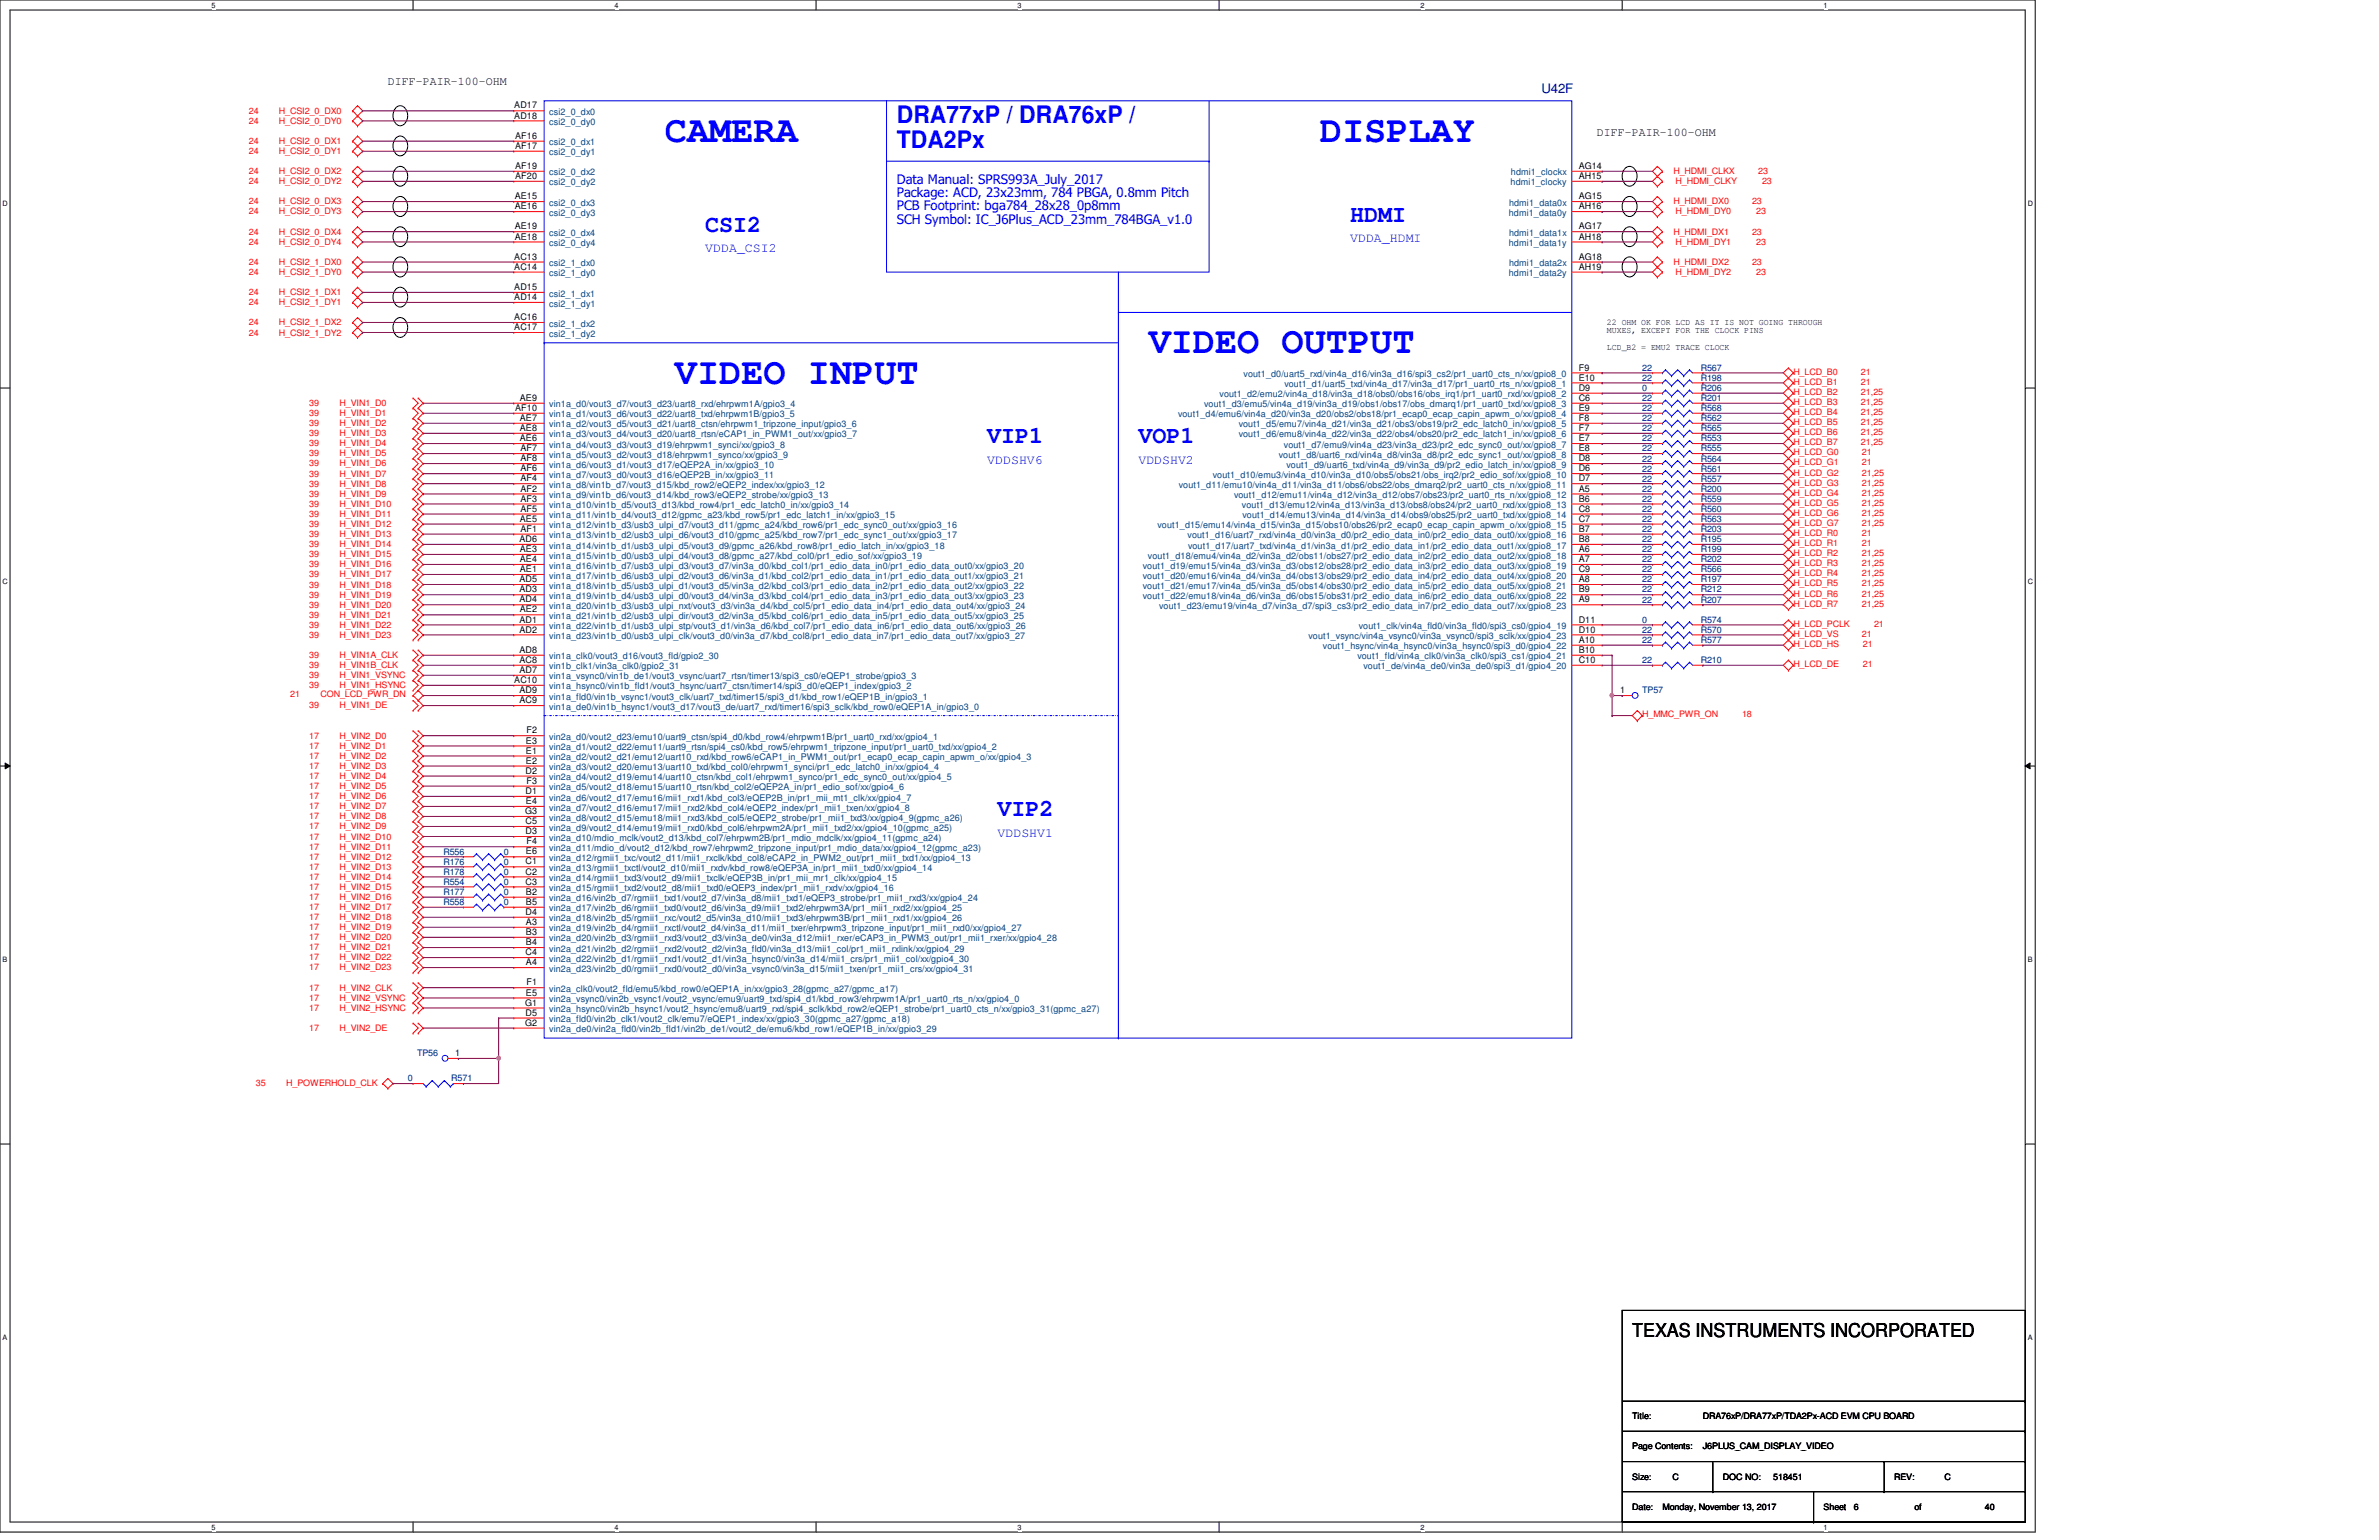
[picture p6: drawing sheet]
<svg xmlns="http://www.w3.org/2000/svg" width="432mm" height="279mm" viewBox="0 0 432 279" stroke-linecap="round" stroke-linejoin="round" font-family="sans-serif">
<defs><g id="words">
<g font-size="6.7" fill="#00f">
<text x="120.7" y="25.7">CAMERA</text>
<text x="239.6" y="25.7">DISPLAY</text>
<text x="208.5" y="64.1">VIDEO OUTPUT</text>
<text x="122.5" y="69.6">VIDEO INPUT</text>
</g>
<g font-size="4.4" fill="#00f">
<text x="162.8" y="22.3">DRA77xP / DRA76xP /</text>
<text x="162.8" y="26.8">TDA2Px</text>
<text x="245.1" y="40.2">HDMI</text>
<text x="128" y="42">CSI2</text>
<text x="179.2" y="80.4">VIP1</text>
<text x="206.6" y="80.4">VOP1</text>
<text x="181.1" y="148.1">VIP2</text>
</g>
<text font-size="3.5" x="296.2" y="242.7">TEXAS INSTRUMENTS INCORPORATED</text>
<text font-size="2.4" fill="#000080" x="279.8" y="16.8">U42F</text>
<g font-size="2.4" fill="#00f">
<text x="162.8" y="33.4">Data Manual: SPRS993A_July_2017</text>
<text x="162.8" y="35.8">Package: ACD, 23x23mm, 784 PBGA, 0.8mm Pitch</text>
<text x="162.8" y="38.2">PCB Footprint: bga784_28x28_0p8mm</text>
<text x="162.8" y="40.6">SCH Symbol: IC_J6Plus_ACD_23mm_784BGA_v1.0</text>
<text x="128" y="45.8">VDDA_CSI2</text>
<text x="245.1" y="43.9">VDDA_HDMI</text>
<text x="179.2" y="84.2">VDDSHV6</text>
<text x="206.6" y="84.2">VDDSHV2</text>
<text x="181.1" y="151.8">VDDSHV1</text>
</g>
<g font-size="2.2">
<text x="70.4" y="15.5">DIFF-PAIR-100-OHM</text>
<text x="289.9" y="24.6">DIFF-PAIR-100-OHM</text>
</g>
<g font-size="1.7">
<text x="93.3" y="19.7">AD17</text>
<text x="93.3" y="21.5">AD18</text>
<text x="93.5" y="25.2">AF16</text>
<text x="93.5" y="27">AF17</text>
<text x="93.5" y="30.6">AF19</text>
<text x="93.5" y="32.5">AF20</text>
<text x="286.6" y="30.6">AG14</text>
<text x="286.6" y="32.5">AH15</text>
<text x="93.4" y="36.2">AE15</text>
<text x="93.4" y="38">AE16</text>
<text x="93.4" y="41.6">AE19</text>
<text x="286.6" y="36.2">AG15</text>
<text x="286.6" y="38">AH16</text>
<text x="286.6" y="41.6">AG17</text>
<text x="93.3" y="47.1">AC13</text>
<text x="93.4" y="43.5">AE18</text>
<text x="286.6" y="43.5">AH18</text>
<text x="286.6" y="47.1">AG18</text>
<text x="93.3" y="48.9">AC14</text>
<text x="93.3" y="52.6">AD15</text>
<text x="286.6" y="48.9">AH19</text>
<text x="93.3" y="58.1">AC16</text>
<text x="93.3" y="59.9">AC17</text>
<text x="93.3" y="54.4">AD14</text>
<text x="286.6" y="67.2">F9</text>
<text x="286.6" y="69">E10</text>
<text x="286.6" y="70.9">D9</text>
<text x="93.5" y="74.5">AF10</text>
<text x="94.4" y="72.7">AE9</text>
<text x="94.4" y="76.4">AE7</text>
<text x="286.6" y="72.7">C6</text>
<text x="286.6" y="74.5">E9</text>
<text x="286.6" y="76.4">F8</text>
<text x="94.4" y="78.2">AE8</text>
<text x="94.4" y="80.1">AE6</text>
<text x="94.4" y="81.9">AF7</text>
<text x="94.4" y="83.7">AF8</text>
<text x="286.6" y="78.2">F7</text>
<text x="286.6" y="80.1">E7</text>
<text x="286.6" y="81.9">E8</text>
<text x="286.6" y="83.7">D8</text>
<text x="94.4" y="85.5">AF6</text>
<text x="94.4" y="87.3">AF4</text>
<text x="94.4" y="89.2">AF2</text>
<text x="286.6" y="85.5">D6</text>
<text x="286.6" y="87.3">D7</text>
<text x="286.6" y="89.2">A5</text>
<text x="94.4" y="94.7">AE5</text>
<text x="94.4" y="91">AF3</text>
<text x="94.4" y="92.8">AF5</text>
<text x="286.6" y="91">B6</text>
<text x="286.6" y="92.8">C8</text>
<text x="286.6" y="94.7">C7</text>
<text x="94.3" y="98.3">AD6</text>
<text x="94.4" y="100.2">AE3</text>
<text x="94.4" y="102">AE4</text>
<text x="94.4" y="96.5">AF1</text>
<text x="286.6" y="96.5">B7</text>
<text x="286.6" y="98.3">B8</text>
<text x="286.6" y="100.2">A6</text>
<text x="286.6" y="102">A7</text>
<text x="94.3" y="105.6">AD5</text>
<text x="94.3" y="107.5">AD3</text>
<text x="94.4" y="103.8">AE1</text>
<text x="286.6" y="103.8">C9</text>
<text x="286.6" y="105.6">A8</text>
<text x="286.6" y="107.5">B9</text>
<text x="94.3" y="109.3">AD4</text>
<text x="94.3" y="112.9">AD1</text>
<text x="94.4" y="111.1">AE2</text>
<text x="286.6" y="109.3">A9</text>
<text x="286.6" y="112.9">D11</text>
<text x="94.3" y="114.8">AD2</text>
<text x="94.3" y="118.4">AD8</text>
<text x="286.6" y="118.4">B10</text>
<text x="286.6" y="116.6">A10</text>
<text x="286.6" y="114.8">D10</text>
<text x="93.3" y="123.9">AC10</text>
<text x="94.3" y="125.8">AD9</text>
<text x="94.3" y="122.1">AD7</text>
<text x="94.3" y="120.3">AC8</text>
<text x="286.6" y="120.3">C10</text>
<text x="294" y="125.8">1</text>
<text x="94.3" y="127.6">AC9</text>
<text x="95.5" y="134.9">E3</text>
<text x="95.5" y="136.7">E1</text>
<text x="95.5" y="133.1">F2</text>
<text x="95.4" y="140.4">D2</text>
<text x="95.5" y="138.6">E2</text>
<text x="95.5" y="142.2">F3</text>
<text x="95.3" y="147.7">G3</text>
<text x="95.4" y="144.1">D1</text>
<text x="95.4" y="149.5">C5</text>
<text x="95.5" y="145.9">E4</text>
<text x="95.4" y="151.3">D3</text>
<text x="95.5" y="155">E6</text>
<text x="95.5" y="153.2">F4</text>
<text x="95.4" y="156.8">C1</text>
<text x="95.4" y="158.7">C2</text>
<text x="95.4" y="160.5">C3</text>
<text x="95.4" y="166">D4</text>
<text x="95.5" y="162.3">B2</text>
<text x="95.5" y="164.2">B5</text>
<text x="95.5" y="167.8">A3</text>
<text x="95.4" y="173.3">C4</text>
<text x="95.5" y="169.6">B3</text>
<text x="95.5" y="171.5">B4</text>
<text x="95.5" y="175.1">A4</text>
<text x="95.5" y="178.8">F1</text>
<text x="95.3" y="182.5">G1</text>
<text x="95.4" y="184.3">D5</text>
<text x="95.5" y="180.6">E5</text>
<text x="82.6" y="191.6">1</text>
<text x="95.3" y="186.1">G2</text>
</g>
<g font-size="1.7" fill="#004080">
<text x="99.7" y="20.9">csi2_0_dx0</text>
<text x="99.7" y="22.7">csi2_0_dy0</text>
<text x="99.7" y="26.4">csi2_0_dx1</text>
<text x="99.7" y="28.2">csi2_0_dy1</text>
<text x="99.7" y="31.8">csi2_0_dx2</text>
<text x="99.7" y="33.7">csi2_0_dy2</text>
<text x="274.2" y="33.7">hdmi1_clocky</text>
<text x="274.2" y="31.8">hdmi1_clockx</text>
<text x="99.7" y="37.3">csi2_0_dx3</text>
<text x="99.7" y="39.2">csi2_0_dy3</text>
<text x="273.9" y="39.2">hdmi1_data0y</text>
<text x="273.9" y="37.3">hdmi1_data0x</text>
<text x="99.7" y="44.7">csi2_0_dy4</text>
<text x="99.7" y="42.8">csi2_0_dx4</text>
<text x="273.9" y="44.7">hdmi1_data1y</text>
<text x="273.9" y="42.8">hdmi1_data1x</text>
<text x="99.7" y="48.3">csi2_1_dx0</text>
<text x="99.7" y="50.1">csi2_1_dy0</text>
<text x="99.7" y="53.8">csi2_1_dx1</text>
<text x="273.9" y="50.1">hdmi1_data2y</text>
<text x="273.9" y="48.3">hdmi1_data2x</text>
<text x="99.7" y="59.3">csi2_1_dx2</text>
<text x="99.7" y="55.6">csi2_1_dy1</text>
<text x="99.7" y="61.1">csi2_1_dy2</text>
<text x="225.7" y="68.4">vout1_d0/uart5_rxd/vin4a_d16/vin3a_d16/spi3_cs2/pr1_uart0_cts_n/xx/gpio8_0</text>
<text x="233.1" y="70.2">vout1_d1/uart5_txd/vin4a_d17/vin3a_d17/pr1_uart0_rts_n/xx/gpio8_1</text>
<text x="99.7" y="73.9">vin1a_d0/vout3_d7/vout3_d23/uart8_rxd/ehrpwm1A/gpio3_4</text>
<text x="99.7" y="75.7">vin1a_d1/vout3_d6/vout3_d22/uart8_txd/ehrpwm1B/gpio3_5</text>
<text x="99.7" y="77.6">vin1a_d2/vout3_d5/vout3_d21/uart8_ctsn/ehrpwm1_tripzone_input/gpio3_6</text>
<text x="213.8" y="75.7">vout1_d4/emu6/vin4a_d20/vin3a_d20/obs2/obs18/pr1_ecap0_ecap_capin_apwm_o/xx/gpio8_4</text>
<text x="218.6" y="73.9">vout1_d3/emu5/vin4a_d19/vin3a_d19/obs1/obs17/obs_dmarq1/pr1_uart0_txd/xx/gpio8_3</text>
<text x="221.4" y="72.1">vout1_d2/emu2/vin4a_d18/vin3a_d18/obs0/obs16/obs_irq1/pr1_uart0_rxd/xx/gpio8_2</text>
<text x="224.8" y="77.6">vout1_d5/emu7/vin4a_d21/vin3a_d21/obs3/obs19/pr2_edc_latch0_in/xx/gpio8_5</text>
<text x="99.7" y="79.4">vin1a_d3/vout3_d4/vout3_d20/uart8_rtsn/eCAP1_in_PWM1_out/xx/gpio3_7</text>
<text x="99.7" y="81.2">vin1a_d4/vout3_d3/vout3_d19/ehrpwm1_synci/xx/gpio3_8</text>
<text x="99.7" y="83.1">vin1a_d5/vout3_d2/vout3_d18/ehrpwm1_synco/xx/gpio3_9</text>
<text x="224.8" y="79.4">vout1_d6/emu8/vin4a_d22/vin3a_d22/obs4/obs20/pr2_edc_latch1_in/xx/gpio8_6</text>
<text x="232.1" y="83.1">vout1_d8/uart6_rxd/vin4a_d8/vin3a_d8/pr2_edc_sync1_out/xx/gpio8_8</text>
<text x="233" y="81.2">vout1_d7/emu9/vin4a_d23/vin3a_d23/pr2_edc_sync0_out/xx/gpio8_7</text>
<text x="99.7" y="84.9">vin1a_d6/vout3_d1/vout3_d17/eQEP2A_in/xx/gpio3_10</text>
<text x="99.7" y="86.7">vin1a_d7/vout3_d0/vout3_d16/eQEP2B_in/xx/gpio3_11</text>
<text x="99.7" y="88.5">vin1a_d8/vin1b_d7/vout3_d15/kbd_row2/eQEP2_index/xx/gpio3_12</text>
<text x="214" y="88.5">vout1_d11/emu10/vin4a_d11/vin3a_d11/obs6/obs22/obs_dmarq2/pr2_uart0_cts_n/xx/gpio8_11</text>
<text x="220.1" y="86.7">vout1_d10/emu3/vin4a_d10/vin3a_d10/obs5/obs21/obs_irq2/pr2_edio_sof/xx/gpio8_10</text>
<text x="233.5" y="84.9">vout1_d9/uart6_txd/vin4a_d9/vin3a_d9/pr2_edio_latch_in/xx/gpio8_9</text>
<text x="99.7" y="90.4">vin1a_d9/vin1b_d6/vout3_d14/kbd_row3/eQEP2_strobe/xx/gpio3_13</text>
<text x="99.7" y="92.2">vin1a_d10/vin1b_d5/vout3_d13/kbd_row4/pr1_edc_latch0_in/xx/gpio3_14</text>
<text x="99.7" y="94">vin1a_d11/vin1b_d4/vout3_d12/gpmc_a23/kbd_row5/pr1_edc_latch1_in/xx/gpio3_15</text>
<text x="99.7" y="95.8">vin1a_d12/vin1b_d3/usb3_ulpi_d7/vout3_d11/gpmc_a24/kbd_row6/pr1_edc_sync0_out/xx/gpio3_16</text>
<text x="210.1" y="95.8">vout1_d15/emu14/vin4a_d15/vin3a_d15/obs10/obs26/pr2_ecap0_ecap_capin_apwm_o/xx/gpio8_15</text>
<text x="224" y="90.4">vout1_d12/emu11/vin4a_d12/vin3a_d12/obs7/obs23/pr2_uart0_rts_n/xx/gpio8_12</text>
<text x="225.4" y="92.2">vout1_d13/emu12/vin4a_d13/vin3a_d13/obs8/obs24/pr2_uart0_rxd/xx/gpio8_13</text>
<text x="225.5" y="94">vout1_d14/emu13/vin4a_d14/vin3a_d14/obs9/obs25/pr2_uart0_txd/xx/gpio8_14</text>
<text x="99.7" y="97.7">vin1a_d13/vin1b_d2/usb3_ulpi_d6/vout3_d10/gpmc_a25/kbd_row7/pr1_edc_sync1_out/xx/gpio3_17</text>
<text x="99.7" y="99.5">vin1a_d14/vin1b_d1/usb3_ulpi_d5/vout3_d9/gpmc_a26/kbd_row8/pr1_edio_latch_in/xx/gpio3_18</text>
<text x="99.7" y="101.3">vin1a_d15/vin1b_d0/usb3_ulpi_d4/vout3_d8/gpmc_a27/kbd_col0/pr1_edio_sof/xx/gpio3_19</text>
<text x="208.4" y="101.3">vout1_d18/emu4/vin4a_d2/vin3a_d2/obs11/obs27/pr2_edio_data_in2/pr2_edio_data_out2/xx/gpio8_18</text>
<text x="215.6" y="97.7">vout1_d16/uart7_rxd/vin4a_d0/vin3a_d0/pr2_edio_data_in0/pr2_edio_data_out0/xx/gpio8_16</text>
<text x="215.6" y="99.5">vout1_d17/uart7_txd/vin4a_d1/vin3a_d1/pr2_edio_data_in1/pr2_edio_data_out1/xx/gpio8_17</text>
<text x="99.7" y="103.2">vin1a_d16/vin1b_d7/usb3_ulpi_d3/vout3_d7/vin3a_d0/kbd_col1/pr1_edio_data_in0/pr1_edio_data_out0/xx/gpio3_20</text>
<text x="99.7" y="105">vin1a_d17/vin1b_d6/usb3_ulpi_d2/vout3_d6/vin3a_d1/kbd_col2/pr1_edio_data_in1/pr1_edio_data_out1/xx/gpio3_21</text>
<text x="99.7" y="106.8">vin1a_d18/vin1b_d5/usb3_ulpi_d1/vout3_d5/vin3a_d2/kbd_col3/pr1_edio_data_in2/pr1_edio_data_out2/xx/gpio3_22</text>
<text x="207.4" y="103.2">vout1_d19/emu15/vin4a_d3/vin3a_d3/obs12/obs28/pr2_edio_data_in3/pr2_edio_data_out3/xx/gpio8_19</text>
<text x="207.4" y="105">vout1_d20/emu16/vin4a_d4/vin3a_d4/obs13/obs29/pr2_edio_data_in4/pr2_edio_data_out4/xx/gpio8_20</text>
<text x="207.4" y="106.8">vout1_d21/emu17/vin4a_d5/vin3a_d5/obs14/obs30/pr2_edio_data_in5/pr2_edio_data_out5/xx/gpio8_21</text>
<text x="99.7" y="108.7">vin1a_d19/vin1b_d4/usb3_ulpi_d0/vout3_d4/vin3a_d3/kbd_col4/pr1_edio_data_in3/pr1_edio_data_out3/xx/gpio3_23</text>
<text x="99.7" y="110.5">vin1a_d20/vin1b_d3/usb3_ulpi_nxt/vout3_d3/vin3a_d4/kbd_col5/pr1_edio_data_in4/pr1_edio_data_out4/xx/gpio3_24</text>
<text x="99.7" y="112.3">vin1a_d21/vin1b_d2/usb3_ulpi_dir/vout3_d2/vin3a_d5/kbd_col6/pr1_edio_data_in5/pr1_edio_data_out5/xx/gpio3_25</text>
<text x="207.4" y="108.7">vout1_d22/emu18/vin4a_d6/vin3a_d6/obs15/obs31/pr2_edio_data_in6/pr2_edio_data_out6/xx/gpio8_22</text>
<text x="210.4" y="110.5">vout1_d23/emu19/vin4a_d7/vin3a_d7/spi3_cs3/pr2_edio_data_in7/pr2_edio_data_out7/xx/gpio8_23</text>
<text x="99.7" y="114.1">vin1a_d22/vin1b_d1/usb3_ulpi_stp/vout3_d1/vin3a_d6/kbd_col7/pr1_edio_data_in6/pr1_edio_data_out6/xx/gpio3_26</text>
<text x="99.7" y="116">vin1a_d23/vin1b_d0/usb3_ulpi_clk/vout3_d0/vin3a_d7/kbd_col8/pr1_edio_data_in7/pr1_edio_data_out7/xx/gpio3_27</text>
<text x="99.7" y="119.6">vin1a_clk0/vout3_d16/vout3_fld/gpio2_30</text>
<text x="237.5" y="116">vout1_vsync/vin4a_vsync0/vin3a_vsync0/spi3_sclk/xx/gpio4_23</text>
<text x="240.1" y="117.8">vout1_hsync/vin4a_hsync0/vin3a_hsync0/spi3_d0/gpio4_22</text>
<text x="246.4" y="119.6">vout1_fld/vin4a_clk0/vin3a_clk0/spi3_cs1/gpio4_21</text>
<text x="246.6" y="114.1">vout1_clk/vin4a_fld0/vin3a_fld0/spi3_cs0/gpio4_19</text>
<text x="99.7" y="123.3">vin1a_vsync0/vin1b_de1/vout3_vsync/uart7_rtsn/timer13/spi3_cs0/eQEP1_strobe/gpio3_3</text>
<text x="99.7" y="125.1">vin1a_hsync0/vin1b_fld1/vout3_hsync/uart7_ctsn/timer14/spi3_d0/eQEP1_index/gpio3_2</text>
<text x="99.7" y="121.5">vin1b_clk1/vin3a_clk0/gpio2_31</text>
<text x="247.5" y="121.5">vout1_de/vin4a_de0/vin3a_de0/spi3_d1/gpio4_20</text>
<text x="99.7" y="128.8">vin1a_de0/vin1b_hsync1/vout3_d17/vout3_de/uart7_rxd/timer16/spi3_sclk/kbd_row0/eQEP1A_in/gpio3_0</text>
<text x="99.7" y="127">vin1a_fld0/vin1b_vsync1/vout3_clk/uart7_txd/timer15/spi3_d1/kbd_row1/eQEP1B_in/gpio3_1</text>
<text x="99.7" y="134.2">vin2a_d0/vout2_d23/emu10/uart9_ctsn/spi4_d0/kbd_row4/ehrpwm1B/pr1_uart0_rxd/xx/gpio4_1</text>
<text x="99.7" y="136.1">vin2a_d1/vout2_d22/emu11/uart9_rtsn/spi4_cs0/kbd_row5/ehrpwm1_tripzone_input/pr1_uart0_txd/xx/gpio4_2</text>
<text x="99.7" y="137.9">vin2a_d2/vout2_d21/emu12/uart10_rxd/kbd_row6/eCAP1_in_PWM1_out/pr1_ecap0_ecap_capin_apwm_o/xx/gpio4_3</text>
<text x="99.7" y="139.7">vin2a_d3/vout2_d20/emu13/uart10_txd/kbd_col0/ehrpwm1_synci/pr1_edc_latch0_in/xx/gpio4_4</text>
<text x="99.7" y="141.6">vin2a_d4/vout2_d19/emu14/uart10_ctsn/kbd_col1/ehrpwm1_synco/pr1_edc_sync0_out/xx/gpio4_5</text>
<text x="99.7" y="143.4">vin2a_d5/vout2_d18/emu15/uart10_rtsn/kbd_col2/eQEP2A_in/pr1_edio_sof/xx/gpio4_6</text>
<text x="99.7" y="145.2">vin2a_d6/vout2_d17/emu16/mii1_rxd1/kbd_col3/eQEP2B_in/pr1_mii_mt1_clk/xx/gpio4_7</text>
<text x="99.7" y="147.1">vin2a_d7/vout2_d16/emu17/mii1_rxd2/kbd_col4/eQEP2_index/pr1_mii1_txen/xx/gpio4_8</text>
<text x="99.7" y="148.9">vin2a_d8/vout2_d15/emu18/mii1_rxd3/kbd_col5/eQEP2_strobe/pr1_mii1_txd3/xx/gpio4_9(gpmc_a26)</text>
<text x="99.7" y="150.7">vin2a_d9/vout2_d14/emu19/mii1_rxd0/kbd_col6/ehrpwm2A/pr1_mii1_txd2/xx/gpio4_10(gpmc_a25)</text>
<text x="99.7" y="152.5">vin2a_d10/mdio_mclk/vout2_d13/kbd_col7/ehrpwm2B/pr1_mdio_mdclk/xx/gpio4_11(gpmc_a24)</text>
<text x="99.7" y="154.4">vin2a_d11/mdio_d/vout2_d12/kbd_row7/ehrpwm2_tripzone_input/pr1_mdio_data/xx/gpio4_12(gpmc_a23)</text>
<text x="99.7" y="156.2">vin2a_d12/rgmii1_txc/vout2_d11/mii1_rxclk/kbd_col8/eCAP2_in_PWM2_out/pr1_mii1_txd1/xx/gpio4_13</text>
<text x="99.7" y="158">vin2a_d13/rgmii1_txctl/vout2_d10/mii1_rxdv/kbd_row8/eQEP3A_in/pr1_mii1_txd0/xx/gpio4_14</text>
<text x="99.7" y="159.9">vin2a_d14/rgmii1_txd3/vout2_d9/mii1_txclk/eQEP3B_in/pr1_mii_mr1_clk/xx/gpio4_15</text>
<text x="99.7" y="161.7">vin2a_d15/rgmii1_txd2/vout2_d8/mii1_txd0/eQEP3_index/pr1_mii1_rxdv/xx/gpio4_16</text>
<text x="99.7" y="163.5">vin2a_d16/vin2b_d7/rgmii1_txd1/vout2_d7/vin3a_d8/mii1_txd1/eQEP3_strobe/pr1_mii1_rxd3/xx/gpio4_24</text>
<text x="99.7" y="165.4">vin2a_d17/vin2b_d6/rgmii1_txd0/vout2_d6/vin3a_d9/mii1_txd2/ehrpwm3A/pr1_mii1_rxd2/xx/gpio4_25</text>
<text x="99.7" y="167.2">vin2a_d18/vin2b_d5/rgmii1_rxc/vout2_d5/vin3a_d10/mii1_txd3/ehrpwm3B/pr1_mii1_rxd1/xx/gpio4_26</text>
<text x="99.7" y="169">vin2a_d19/vin2b_d4/rgmii1_rxctl/vout2_d4/vin3a_d11/mii1_txer/ehrpwm3_tripzone_input/pr1_mii1_rxd0/xx/gpio4_27</text>
<text x="99.7" y="170.8">vin2a_d20/vin2b_d3/rgmii1_rxd3/vout2_d3/vin3a_de0/vin3a_d12/mii1_rxer/eCAP3_in_PWM3_out/pr1_mii1_rxer/xx/gpio4_28</text>
<text x="99.7" y="172.7">vin2a_d21/vin2b_d2/rgmii1_rxd2/vout2_d2/vin3a_fld0/vin3a_d13/mii1_col/pr1_mii1_rxlink/xx/gpio4_29</text>
<text x="99.7" y="174.5">vin2a_d22/vin2b_d1/rgmii1_rxd1/vout2_d1/vin3a_hsync0/vin3a_d14/mii1_crs/pr1_mii1_col/xx/gpio4_30</text>
<text x="99.7" y="176.3">vin2a_d23/vin2b_d0/rgmii1_rxd0/vout2_d0/vin3a_vsync0/vin3a_d15/mii1_txen/pr1_mii1_crs/xx/gpio4_31</text>
<text x="99.7" y="180">vin2a_clk0/vout2_fld/emu5/kbd_row0/eQEP1A_in/xx/gpio3_28(gpmc_a27/gpmc_a17)</text>
<text x="99.7" y="185.5">vin2a_fld0/vin2b_clk1/vout2_clk/emu7/eQEP1_index/xx/gpio3_30(gpmc_a27/gpmc_a18)</text>
<text x="99.7" y="183.6">vin2a_hsync0/vin2b_hsync1/vout2_hsync/emu8/uart9_rxd/spi4_sclk/kbd_row2/eQEP1_strobe/pr1_uart0_cts_n/xx/gpio3_31(gpmc_a27)</text>
<text x="99.7" y="181.8">vin2a_vsync0/vin2b_vsync1/vout2_vsync/emu9/uart9_txd/spi4_d1/kbd_row3/ehrpwm1A/pr1_uart0_rts_n/xx/gpio4_0</text>
<text x="99.7" y="187.3">vin2a_de0/vin2a_fld0/vin2b_fld1/vin2b_de1/vout2_de/emu6/kbd_row1/eQEP1B_in/xx/gpio3_29</text>
</g>
<g font-size="1.6" fill="#f00">
<text x="45.2" y="20.6">24</text>
<text x="45.2" y="22.5">24</text>
<text x="50.6" y="20.6">H_CSI2_0_DX0</text>
<text x="50.6" y="22.5">H_CSI2_0_DY0</text>
<text x="45.2" y="26.1">24</text>
<text x="45.2" y="27.9">24</text>
<text x="50.6" y="26.1">H_CSI2_0_DX1</text>
<text x="50.6" y="27.9">H_CSI2_0_DY1</text>
<text x="45.2" y="31.6">24</text>
<text x="45.2" y="33.4">24</text>
<text x="50.6" y="31.6">H_CSI2_0_DX2</text>
<text x="50.6" y="33.4">H_CSI2_0_DY2</text>
<text x="303.7" y="31.6">H_HDMI_CLKX</text>
<text x="304.1" y="33.4">H_HDMI_CLKY</text>
<text x="319.1" y="31.6">23</text>
<text x="319.8" y="33.4">23</text>
<text x="45.2" y="37.1">24</text>
<text x="45.2" y="38.9">24</text>
<text x="50.6" y="37.1">H_CSI2_0_DX3</text>
<text x="50.6" y="38.9">H_CSI2_0_DY3</text>
<text x="303.7" y="37.1">H_HDMI_DX0</text>
<text x="304.1" y="38.9">H_HDMI_DY0</text>
<text x="318" y="37.1">23</text>
<text x="318.8" y="38.9">23</text>
<text x="45.2" y="42.6">24</text>
<text x="45.2" y="44.4">24</text>
<text x="50.6" y="42.6">H_CSI2_0_DX4</text>
<text x="50.6" y="44.4">H_CSI2_0_DY4</text>
<text x="303.7" y="42.6">H_HDMI_DX1</text>
<text x="304.1" y="44.4">H_HDMI_DY1</text>
<text x="318" y="42.6">23</text>
<text x="318.8" y="44.4">23</text>
<text x="45.2" y="48">24</text>
<text x="45.2" y="49.9">24</text>
<text x="45.2" y="53.6">24</text>
<text x="50.6" y="48">H_CSI2_1_DX0</text>
<text x="50.6" y="49.9">H_CSI2_1_DY0</text>
<text x="50.6" y="53.6">H_CSI2_1_DX1</text>
<text x="303.7" y="48">H_HDMI_DX2</text>
<text x="304.1" y="49.9">H_HDMI_DY2</text>
<text x="318" y="48">23</text>
<text x="318.8" y="49.9">23</text>
<text x="45.2" y="55.4">24</text>
<text x="45.2" y="59.1">24</text>
<text x="50.6" y="55.4">H_CSI2_1_DY1</text>
<text x="50.6" y="59.1">H_CSI2_1_DX2</text>
<text x="45.2" y="60.9">24</text>
<text x="50.6" y="60.9">H_CSI2_1_DY2</text>
<text x="325.5" y="68">H_LCD_B0</text>
<text x="325.5" y="69.8">H_LCD_B1</text>
<text x="325.5" y="71.7">H_LCD_B2</text>
<text x="337.8" y="68">21</text>
<text x="337.8" y="69.8">21</text>
<text x="337.8" y="71.7">21,25</text>
<text x="56.1" y="73.7">39</text>
<text x="56.1" y="75.5">39</text>
<text x="56.1" y="77.3">39</text>
<text x="61.6" y="73.7">H_VIN1_D0</text>
<text x="61.6" y="75.5">H_VIN1_D1</text>
<text x="61.6" y="77.3">H_VIN1_D2</text>
<text x="325.5" y="73.5">H_LCD_B3</text>
<text x="325.5" y="75.3">H_LCD_B4</text>
<text x="325.5" y="77.1">H_LCD_B5</text>
<text x="337.8" y="73.5">21,25</text>
<text x="337.8" y="75.3">21,25</text>
<text x="337.8" y="77.1">21,25</text>
<text x="56.1" y="79.2">39</text>
<text x="56.1" y="81">39</text>
<text x="56.1" y="82.8">39</text>
<text x="61.6" y="79.2">H_VIN1_D3</text>
<text x="61.6" y="81">H_VIN1_D4</text>
<text x="61.6" y="82.8">H_VIN1_D5</text>
<text x="325.5" y="79">H_LCD_B6</text>
<text x="325.5" y="80.8">H_LCD_B7</text>
<text x="325.5" y="82.6">H_LCD_G0</text>
<text x="337.8" y="79">21,25</text>
<text x="337.8" y="80.8">21,25</text>
<text x="337.9" y="82.6">21</text>
<text x="56.1" y="84.6">39</text>
<text x="56.1" y="86.5">39</text>
<text x="56.1" y="88.3">39</text>
<text x="61.6" y="84.6">H_VIN1_D6</text>
<text x="61.6" y="86.5">H_VIN1_D7</text>
<text x="61.6" y="88.3">H_VIN1_D8</text>
<text x="325.5" y="84.5">H_LCD_G1</text>
<text x="325.5" y="86.3">H_LCD_G2</text>
<text x="325.5" y="88.1">H_LCD_G3</text>
<text x="325.5" y="90">H_LCD_G4</text>
<text x="337.9" y="84.5">21</text>
<text x="337.9" y="86.3">21,25</text>
<text x="337.9" y="88.1">21,25</text>
<text x="337.9" y="90">21,25</text>
<text x="56.1" y="90.1">39</text>
<text x="56.1" y="91.9">39</text>
<text x="56.1" y="93.8">39</text>
<text x="56.1" y="95.6">39</text>
<text x="61.6" y="90.1">H_VIN1_D9</text>
<text x="61.6" y="91.9">H_VIN1_D10</text>
<text x="61.6" y="93.8">H_VIN1_D11</text>
<text x="61.6" y="95.6">H_VIN1_D12</text>
<text x="325.5" y="91.8">H_LCD_G5</text>
<text x="325.5" y="93.6">H_LCD_G6</text>
<text x="325.5" y="95.4">H_LCD_G7</text>
<text x="337.9" y="91.8">21,25</text>
<text x="337.9" y="93.6">21,25</text>
<text x="337.9" y="95.4">21,25</text>
<text x="56.1" y="97.5">39</text>
<text x="56.1" y="99.3">39</text>
<text x="56.1" y="101.1">39</text>
<text x="61.6" y="97.5">H_VIN1_D13</text>
<text x="61.6" y="99.3">H_VIN1_D14</text>
<text x="61.6" y="101.1">H_VIN1_D15</text>
<text x="325.5" y="97.2">H_LCD_R0</text>
<text x="325.5" y="99.1">H_LCD_R1</text>
<text x="325.5" y="100.9">H_LCD_R2</text>
<text x="337.9" y="97.2">21</text>
<text x="337.9" y="99.1">21</text>
<text x="337.9" y="100.9">21,25</text>
<text x="56.1" y="102.9">39</text>
<text x="56.1" y="104.8">39</text>
<text x="56.1" y="106.6">39</text>
<text x="61.6" y="102.9">H_VIN1_D16</text>
<text x="61.6" y="104.8">H_VIN1_D17</text>
<text x="61.6" y="106.6">H_VIN1_D18</text>
<text x="325.5" y="102.7">H_LCD_R3</text>
<text x="325.5" y="104.6">H_LCD_R4</text>
<text x="325.5" y="106.4">H_LCD_R5</text>
<text x="337.9" y="102.7">21,25</text>
<text x="337.9" y="104.6">21,25</text>
<text x="337.9" y="106.4">21,25</text>
<text x="56.1" y="108.4">39</text>
<text x="56.1" y="110.2">39</text>
<text x="56.1" y="112.1">39</text>
<text x="56.1" y="113.9">39</text>
<text x="61.6" y="108.4">H_VIN1_D19</text>
<text x="61.6" y="110.2">H_VIN1_D20</text>
<text x="61.6" y="112.1">H_VIN1_D21</text>
<text x="61.6" y="113.9">H_VIN1_D22</text>
<text x="325.5" y="113.7">H_LCD_PCLK</text>
<text x="325.5" y="108.2">H_LCD_R6</text>
<text x="325.5" y="110.1">H_LCD_R7</text>
<text x="337.9" y="108.2">21,25</text>
<text x="337.9" y="110.1">21,25</text>
<text x="340.1" y="113.7">21</text>
<text x="56.1" y="115.7">39</text>
<text x="56.1" y="119.4">39</text>
<text x="61.6" y="115.7">H_VIN1_D23</text>
<text x="61.6" y="119.4">H_VIN1A_CLK</text>
<text x="325.5" y="115.5">H_LCD_VS</text>
<text x="325.5" y="117.4">H_LCD_HS</text>
<text x="337.9" y="115.5">21</text>
<text x="338.1" y="117.4">21</text>
<text x="56.1" y="121.2">39</text>
<text x="56.1" y="123.1">39</text>
<text x="56.1" y="124.9">39</text>
<text x="61.6" y="121.2">H_VIN1B_CLK</text>
<text x="61.6" y="123.1">H_VIN1_VSYNC</text>
<text x="61.6" y="124.9">H_VIN1_HSYNC</text>
<text x="325.5" y="121">H_LCD_DE</text>
<text x="338.1" y="121">21</text>
<text x="52.7" y="126.5">21</text>
<text x="56.1" y="128.5">39</text>
<text x="58.2" y="126.5">CON_LCD_PWR_DN</text>
<text x="61.6" y="128.5">H_VIN1_DE</text>
<text x="298.1" y="130.2">H_MMC_PWR_ON</text>
<text x="316.2" y="130.2">18</text>
<text x="56.1" y="134">17</text>
<text x="56.1" y="135.8">17</text>
<text x="56.1" y="137.7">17</text>
<text x="61.6" y="134">H_VIN2_D0</text>
<text x="61.6" y="135.8">H_VIN2_D1</text>
<text x="61.6" y="137.7">H_VIN2_D2</text>
<text x="56.1" y="139.5">17</text>
<text x="56.1" y="141.4">17</text>
<text x="56.1" y="143.2">17</text>
<text x="61.6" y="139.5">H_VIN2_D3</text>
<text x="61.6" y="141.4">H_VIN2_D4</text>
<text x="61.6" y="143.2">H_VIN2_D5</text>
<text x="56.1" y="145">17</text>
<text x="56.1" y="146.8">17</text>
<text x="56.1" y="148.6">17</text>
<text x="61.6" y="145">H_VIN2_D6</text>
<text x="61.6" y="146.8">H_VIN2_D7</text>
<text x="61.6" y="148.6">H_VIN2_D8</text>
<text x="56.1" y="150.5">17</text>
<text x="56.1" y="152.3">17</text>
<text x="56.1" y="154.1">17</text>
<text x="56.1" y="156">17</text>
<text x="61.6" y="150.5">H_VIN2_D9</text>
<text x="61.6" y="152.3">H_VIN2_D10</text>
<text x="61.6" y="154.1">H_VIN2_D11</text>
<text x="61.6" y="156">H_VIN2_D12</text>
<text x="56.1" y="157.8">17</text>
<text x="56.1" y="159.6">17</text>
<text x="56.1" y="161.5">17</text>
<text x="61.6" y="157.8">H_VIN2_D13</text>
<text x="61.6" y="159.6">H_VIN2_D14</text>
<text x="61.6" y="161.5">H_VIN2_D15</text>
<text x="56.1" y="163.3">17</text>
<text x="56.1" y="165.1">17</text>
<text x="56.1" y="166.9">17</text>
<text x="61.6" y="163.3">H_VIN2_D16</text>
<text x="61.6" y="165.1">H_VIN2_D17</text>
<text x="61.6" y="166.9">H_VIN2_D18</text>
<text x="56.1" y="168.8">17</text>
<text x="56.1" y="170.6">17</text>
<text x="56.1" y="172.4">17</text>
<text x="61.6" y="168.8">H_VIN2_D19</text>
<text x="61.6" y="170.6">H_VIN2_D20</text>
<text x="61.6" y="172.4">H_VIN2_D21</text>
<text x="56.1" y="174.2">17</text>
<text x="56.1" y="176.1">17</text>
<text x="56.1" y="179.7">17</text>
<text x="61.6" y="174.2">H_VIN2_D22</text>
<text x="61.6" y="176.1">H_VIN2_D23</text>
<text x="61.6" y="179.7">H_VIN2_CLK</text>
<text x="56.1" y="181.6">17</text>
<text x="56.1" y="183.4">17</text>
<text x="61.6" y="181.6">H_VIN2_VSYNC</text>
<text x="61.6" y="183.4">H_VIN2_HSYNC</text>
<text x="56.1" y="187.1">17</text>
<text x="61.6" y="187.1">H_VIN2_DE</text>
<text x="46.4" y="197.1">35</text>
<text x="51.9" y="197.1">H_POWERHOLD_CLK</text>
</g>
<g font-size="1.6">
<text x="291.7" y="58.9">22 OHM OK FOR LCD AS IT IS NOT GOING THROUGH</text>
<text x="291.7" y="60.5">MUXES, EXCEPT FOR THE CLOCK PINS</text>
<text x="291.7" y="63.5">LCD_B2 = EMU2 TRACE CLOCK</text>
<text x="296.2" y="257.5">Title:</text>
<text x="309.1" y="257.5">DRA76xP/DRA77xP/TDA2Px-ACD EVM CPU BOARD</text>
<text x="296.2" y="262.9">Page Contents:</text>
<text x="309.1" y="262.9">J6PLUS_CAM_DISPLAY_VIDEO</text>
<text x="296.2" y="268.4">Size:</text>
<text x="303.6" y="268.4">C</text>
<text x="312.7" y="268.4">DOC NO:</text>
<text x="321.9" y="268.4">518451</text>
<text x="343.8" y="268.4">REV:</text>
<text x="352.9" y="268.4">C</text>
<text x="296.2" y="273.9">Date:</text>
<text x="301.8" y="273.9">Monday, November 13, 2017</text>
<text x="331" y="273.9">Sheet</text>
<text x="336.5" y="273.9">6</text>
<text x="347.5" y="273.9">of</text>
<text x="360.3" y="273.9">40</text>
</g>
<g font-size="1.6" fill="#000080">
<text x="298.1" y="67.3">22</text>
<text x="298.1" y="70.9">0</text>
<text x="298.1" y="69.1">22</text>
<text x="308.7" y="67.3">R567</text>
<text x="308.7" y="70.9">R206</text>
<text x="308.7" y="69.1">R198</text>
<text x="298.1" y="76.4">22</text>
<text x="298.1" y="74.6">22</text>
<text x="298.1" y="72.8">22</text>
<text x="308.7" y="76.4">R562</text>
<text x="308.7" y="74.6">R568</text>
<text x="308.7" y="72.8">R201</text>
<text x="298.1" y="81.9">22</text>
<text x="298.1" y="80.1">22</text>
<text x="298.1" y="78.2">22</text>
<text x="298.1" y="83.7">22</text>
<text x="308.7" y="81.9">R555</text>
<text x="308.7" y="80.1">R553</text>
<text x="308.7" y="78.2">R565</text>
<text x="308.7" y="83.7">R564</text>
<text x="298.1" y="89.2">22</text>
<text x="298.1" y="87.4">22</text>
<text x="298.1" y="85.6">22</text>
<text x="308.7" y="89.2">R200</text>
<text x="308.7" y="87.4">R557</text>
<text x="308.7" y="85.6">R561</text>
<text x="298.1" y="94.7">22</text>
<text x="298.1" y="92.9">22</text>
<text x="298.1" y="91.1">22</text>
<text x="308.7" y="94.7">R563</text>
<text x="308.7" y="92.9">R560</text>
<text x="308.7" y="91.1">R559</text>
<text x="298.1" y="98.3">22</text>
<text x="298.1" y="96.5">22</text>
<text x="298.1" y="100.2">22</text>
<text x="308.7" y="98.3">R195</text>
<text x="308.7" y="96.5">R203</text>
<text x="308.7" y="100.2">R199</text>
<text x="298.1" y="107.5">22</text>
<text x="298.1" y="105.7">22</text>
<text x="298.1" y="103.8">22</text>
<text x="298.1" y="102">22</text>
<text x="308.7" y="107.5">R212</text>
<text x="308.7" y="105.7">R197</text>
<text x="308.7" y="103.8">R566</text>
<text x="308.7" y="102">R202</text>
<text x="298.1" y="109.3">22</text>
<text x="298.1" y="113">0</text>
<text x="308.7" y="109.3">R207</text>
<text x="308.7" y="113">R574</text>
<text x="298.1" y="116.6">22</text>
<text x="298.1" y="114.8">22</text>
<text x="308.7" y="116.6">R577</text>
<text x="308.7" y="114.8">R570</text>
<text x="298.1" y="125.8">TP57</text>
<text x="298.1" y="120.3">22</text>
<text x="308.7" y="120.3">R210</text>
<text x="80.5" y="155.1">R556</text>
<text x="91.4" y="155.1">0</text>
<text x="80.5" y="160.5">R554</text>
<text x="80.5" y="158.7">R178</text>
<text x="80.5" y="156.9">R176</text>
<text x="91.4" y="160.5">0</text>
<text x="91.4" y="158.7">0</text>
<text x="91.4" y="156.9">0</text>
<text x="80.5" y="164.2">R558</text>
<text x="80.5" y="162.3">R177</text>
<text x="91.4" y="164.2">0</text>
<text x="91.4" y="162.3">0</text>
<text x="75.7" y="191.6">TP56</text>
<text x="74" y="196.2">0</text>
<text x="81.9" y="196.2">R571</text>
</g>
<g font-size="1.3">
<text x="38.4" y="1.4">5</text>
<text x="111.5" y="1.4">4</text>
<text x="184.7" y="1.4">3</text>
<text x="257.9" y="1.4">2</text>
<text x="331" y="1.4">1</text>
<text x=".5" y="37.3">D</text>
<text x="368" y="37.3">D</text>
<text x=".5" y="105.9">C</text>
<text x="368" y="105.9">C</text>
<text x=".5" y="174.5">B</text>
<text x="368" y="174.5">B</text>
<text x=".5" y="243">A</text>
<text x="368" y="243">A</text>
<text x="38.4" y="277.5">5</text>
<text x="111.5" y="277.5">4</text>
<text x="184.7" y="277.5">3</text>
<text x="257.9" y="277.5">2</text>
<text x="331" y="277.5">1</text>
</g>
</g></defs>
<path d="M0 0h369.4v278h-369.4zM1.8 1.8h365.8v274.3h-365.8z" fill="none" stroke="#000" stroke-width=".18"/>
<g fill="#fff">
<path d="M38.4 .2h.7v1.5h-.7z"/>
<path d="M38.4 276.4h.7v1.4h-.7z"/>
</g>
<path d="M75 0v1.8M75 276.1v1.9" fill="none" stroke="#000" stroke-width=".18"/>
<g fill="#fff">
<path d="M111.5 .2h.8v1.5h-.8z"/>
<path d="M111.5 276.4h.8v1.4h-.8z"/>
</g>
<path d="M148.1 0v1.8M148.1 276.1v1.9" fill="none" stroke="#000" stroke-width=".18"/>
<g fill="#fff">
<path d="M184.7 .2h.7v1.5h-.7z"/>
<path d="M184.7 276.4h.7v1.4h-.7z"/>
</g>
<path d="M221.3 0v1.8M221.3 276.1v1.9" fill="none" stroke="#000" stroke-width=".18"/>
<g fill="#fff">
<path d="M257.9 .2h.7v1.5h-.7z"/>
<path d="M257.9 276.4h.7v1.4h-.7z"/>
</g>
<path d="M294.4 0v1.8M294.4 276.1v1.9" fill="none" stroke="#000" stroke-width=".18"/>
<g fill="#fff">
<path d="M331 .2h.7v1.5h-.7z"/>
<path d="M331 276.4h.7v1.4h-.7z"/>
<path d="M.5 36.1h.9v1.5h-.9z"/>
<path d="M368 36.1h1v1.5h-1z"/>
<path d="M.5 104.7h.9v1.5h-.9z"/>
<path d="M368 104.7h1v1.5h-1z"/>
</g>
<path d="M0 70.4h1.8M367.6 70.4h1.8" fill="none" stroke="#000" stroke-width=".18"/>
<g fill="#fff">
<path d="M.5 173.3h.8v1.5h-.8z"/>
<path d="M368 173.3h.9v1.5h-.9z"/>
</g>
<path d="M0 139h1.8M.9 138.4l.9 .6-.9 .5zM367.6 139l.9-.6v1.1zM367.6 139h1.8" fill="none" stroke="#000" stroke-width=".18"/>
<path d="M.9 138.4l.9 .6-.9 .5zM367.6 139l.9-.6v1.1z" fill="#000"/>
<g fill="#fff">
<path d="M.5 241.9h.8v1.4h-.8z"/>
<path d="M368 241.9h.9v1.4h-.9z"/>
</g>
<g fill="none" stroke="#000" stroke-width=".18">
<path d="M71.9 19.5a1.23 1.23 0 0 1 1.3-.2 1.23 1.23 0 0 1 .7 1.1 1.83 1.83 0 0 1-1.3 2.4 1.9 1.9 0 0 1-1-2.9zM71.9 25a1.24 1.24 0 0 1 1.3-.2 1.24 1.24 0 0 1 .7 1.1 1.82 1.82 0 0 1-1.3 2.4 1.97 1.97 0 0 1-.7-3.3zM71.9 30.5a1.24 1.24 0 0 1 1.3-.2 1.24 1.24 0 0 1 .7 1.1 1.82 1.82 0 0 1-1.3 2.4 1.97 1.97 0 0 1-.7-3.3zM71.9 36a1.23 1.23 0 0 1 1.3-.2 1.23 1.23 0 0 1 .7 1.1 1.83 1.83 0 0 1-1.3 2.4 1.9 1.9 0 0 1-1-2.9zM295 30.5a1.26 1.26 0 0 1 1.3-.2 1.26 1.26 0 0 1 .8 1.1 1.82 1.82 0 0 1-1.3 2.4 1.95 1.95 0 0 1-.8-3.3zM295 36a1.25 1.25 0 0 1 1.3-.2 1.25 1.25 0 0 1 .8 1.1 1.83 1.83 0 0 1-1.3 2.4 1.98 1.98 0 0 1-.8-3.3zM71.9 41.5a1.24 1.24 0 0 1 1.3-.2 1.24 1.24 0 0 1 .7 1.1 1.82 1.82 0 0 1-1.3 2.3 1.97 1.97 0 0 1-.7-3.2zM71.9 47a1.23 1.23 0 0 1 1.3-.3 1.23 1.23 0 0 1 .7 1.1 1.83 1.83 0 0 1-1.3 2.4 1.9 1.9 0 0 1-1-2.9zM71.9 52.5a1.24 1.24 0 0 1 1.3-.3 1.24 1.24 0 0 1 .7 1.1 1.82 1.82 0 0 1-1.3 2.4 1.97 1.97 0 0 1-.7-3.2zM71.9 58a1.24 1.24 0 0 1 1.3-.3 1.24 1.24 0 0 1 .7 1.1 1.82 1.82 0 0 1-1.3 2.4 1.97 1.97 0 0 1-.7-3.2zM295 41.5a1.26 1.26 0 0 1 1.3-.2 1.26 1.26 0 0 1 .8 1.1 1.82 1.82 0 0 1-1.3 2.3 1.95 1.95 0 0 1-.8-3.2zM295 47a1.25 1.25 0 0 1 1.3-.3 1.25 1.25 0 0 1 .8 1.1 1.83 1.83 0 0 1-1.3 2.4 1.98 1.98 0 0 1-.8-3.2z"/>
<path d="M0 207.6h1.8M367.6 207.6h1.8M294.4 237.7h73.2v38.4h-73.2zM294.4 259.7h73.2M294.4 254.2h73.2M367.6 259.7h.1M367.6 254.2h.1M294.4 270.6h73.2M294.4 265.2h73.2M310.9 270.6h.1M310.9 265.2v5.4M329.2 276.1h.1"/>
<path d="M329.2 270.6v5.5M342 270.6h.1M342 265.2v5.4M367.6 270.6h.1M367.6 265.2h.1"/>
</g>
<g fill="none" stroke="#f00" stroke-width=".18">
<path d="M64.9 19.2h.1M64.9 19.2l.9 .9-1.8 1.8M64.9 19.2l-.9 .9M64 20.1h.1M64 21.9h.1M64 25.6h.1M64 27.4h.1M64 31.1h.1M64 32.9h.1M64 36.6h.1M64 38.4h.1M64 20.1l.9 .9"/>
<path d="M64 21.9l.9 1M64 25.6l1.8 1.8-.9 .9M64 27.4l.9 .9M64 31.1l.9 .9M64 32.9l.9 .9M64 36.6l1.8 1.8-.9 .9M64 38.4l.9 .9M64.9 21h.1M64.9 22.9h.1M64.9 24.7h.1M64.9 26.5h.1M64.9 28.3h.1"/>
<path d="M64.9 30.2h.1M64.9 32h.1M64.9 33.8h.1M64.9 35.6h.1M64.9 37.5h.1M64.9 39.3h.1M64.9 21l.9 .9-.9 1M64.9 24.7l.9 .9-.9 .9M64.9 24.7l-.9 .9M64.9 26.5l-.9 .9M64.9 30.2l.9 .9-1.8 1.8M64.9 30.2l-.9 .9"/>
<path d="M64.9 32l.9 .9-.9 .9M64.9 35.6l.9 1-.9 .9M64.9 35.6l-.9 1M64.9 37.5l-.9 .9M93.3 20.1h.1M93.3 21.9h.1M93.3 36.6h.1M93.3 38.4h.1M93.3 25.6h.1M93.3 27.4h.1M93.3 31.1h.1M93.3 32.9h.1"/>
<path d="M93.3 31.1h5.5M93.3 32.9h5.5M93.3 36.6h5.5M93.3 38.4h5.5M93.3 20.1h5.5M93.3 21.9h5.5M93.3 25.6h5.5M93.3 27.4h5.5M285.3 31.1h5.5M285.3 32.9h5.5M285.3 36.6h5.5M285.3 38.4h5.5"/>
<path d="M290.8 31.1h.1M290.8 32.9h.1M290.8 36.6h.1M290.8 38.4h.1M300.8 30.2h.1M300.8 32h.1M300.8 33.8h.1M300.8 35.6h.1M300.8 37.5h.1M300.8 39.3h.1M300.8 30.2l-.9 .9 .9 .9M300.8 30.2l1 .9"/>
<path d="M300.8 32l1 .9M300.8 35.6l-.9 1 1.9 1.8M300.8 35.6l1 1M300.8 37.5l-.9 .9 .9 .9M301.8 31.1h.1M301.8 32.9h.1M301.8 36.6h.1M301.8 38.4h.1M301.8 31.1l-1.9 1.8 .9 .9M301.8 32.9l-1 .9M301.8 36.6l-1 .9M301.8 38.4l-1 .9"/>
<path d="M64 42h.1M64 43.9h.1M64 47.5h.1M64 49.4h.1M64 53h.1M64 54.9h.1M64 58.5h.1M64 42l.9 1M64 43.9l.9 .9M64 47.5l.9 1M64 49.4l.9 .9M64 53l1.8 1.9-.9 .9"/>
<path d="M64 54.9l.9 .9M64 58.5l.9 .9M64.9 41.1h.1M64.9 43h.1M64.9 44.8h.1M64.9 46.6h.1M64.9 48.5h.1M64.9 50.3h.1M64.9 52.1h.1M64.9 53.9h.1M64.9 55.8h.1M64.9 57.6h.1"/>
<path d="M64.9 59.4h.1M64.9 41.1l.9 .9-.9 1M64.9 41.1l-.9 .9M64.9 43l.9 .9-.9 .9M64.9 43l-.9 .9M64.9 46.6l.9 .9-1.8 1.9M64.9 46.6l-.9 .9M64.9 48.5l.9 .9-.9 .9M64.9 52.1l.9 .9-.9 .9M64.9 52.1l-.9 .9M64.9 53.9l-.9 1M64.9 57.6l.9 .9-1.8 1.8"/>
<path d="M64.9 57.6l-.9 .9M64.9 59.4l.9 .9-.9 1M93.3 47.5h.1M93.3 49.4h.1M93.3 58.5h.1M93.3 54.9h.1M93.3 53h.1M93.3 43.9h.1M93.3 42h.1M93.3 47.5h5.5M93.3 49.4h5.5M93.3 58.5h5.5"/>
<path d="M93.3 54.9h5.5M93.3 53h5.5M93.3 42h5.5M93.3 43.9h5.5M285.3 47.5h5.5M285.3 49.4h5.5M285.3 42h5.5M285.3 43.9h5.5M290.8 42h.1M290.8 43.9h.1M290.8 47.5h.1M290.8 49.4h.1"/>
<path d="M300.8 41.1h.1M300.8 43h.1M300.8 44.8h.1M300.8 46.6h.1M300.8 48.5h.1M300.8 50.3h.1M300.8 41.1l-.9 .9 .9 1M300.8 41.1l1 .9M300.8 43l-.9 .9 .9 .9M300.8 43l1 .9M300.8 46.6l-.9 .9 .9 1M300.8 46.6l1 .9"/>
<path d="M300.8 48.5l1 .9M301.8 42h.1M301.8 43.9h.1M301.8 47.5h.1M301.8 49.4h.1M301.8 42l-1 1M301.8 43.9l-1 .9M301.8 47.5l-1.9 1.9 .9 .9M301.8 49.4l-1 .9M64 60.3h.1M64 60.3l.9 1M64.9 61.3h.1"/>
<path d="M75 74h.1M75 72.2h.1M75 75.9h.1M75 77.7h.1M75 79.5h.1M75 72.2l.9 1-.9 .8M75 74l.9 1-.9 .9M75 75.9l.9 .9-.9 .9M75 77.7l.9 .9-.9 .9M75 79.5l.9 1-.9 .9M75.9 72.2h.1M75.9 74h.1"/>
<path d="M75.9 75.9h.1M75.9 77.7h.1M75.9 79.5h.1M75.9 72.2l.9 1-.9 .8M75.9 74l.9 1-.9 .9M75.9 75.9l.9 .9-.9 .9M75.9 77.7l.9 .9-.9 .9M75.9 79.5l.9 1-.9 .9M93.3 60.3h.1M93.3 73.2h.1M93.3 75h.1M93.3 76.8h.1"/>
<path d="M93.3 78.6h.1M93.3 78.6h5.5M93.3 60.3h5.5M93.3 73.2h5.5M93.3 75h5.5M93.3 76.8h5.5M285.3 67.6h5.5M285.3 78.6h5.5M285.3 69.5h5.5M285.3 71.3h5.5M285.3 73.2h5.5M285.3 75h5.5"/>
<path d="M285.3 76.8h5.5M290.8 67.6h.1M290.8 69.5h.1M290.8 71.3h.1M290.8 73.2h.1M290.8 75h.1M290.8 76.8h.1M290.8 78.6h.1M299.9 67.6h.1M299.9 78.6h.1M299.9 76.8h.1M299.9 75h.1"/>
<path d="M299.9 73.2h.1M299.9 71.3h.1M299.9 69.5h.1M299.9 67.6h1.9M299.9 78.6h1.9M299.9 69.5h1.9M299.9 71.3h1.9M299.9 73.2h1.9M299.9 75h1.9M299.9 76.8h1.9M307.2 67.6h1.9M307.2 78.6h1.9"/>
<path d="M307.2 69.5h1.9M307.2 71.3h1.9M307.2 73.2h1.9M307.2 75h1.9M307.2 76.8h1.9M309.1 67.6h.1M309.1 78.6h.1M309.1 76.8h.1M309.1 75h.1M309.1 73.2h.1M309.1 71.3h.1M309.1 69.5h.1"/>
<path d="M324.6 66.8h.1M324.6 68.6h.1M324.6 70.4h.1M324.6 72.2h.1M324.6 74h.1M324.6 75.9h.1M324.6 77.7h.1M324.6 79.5h.1M324.6 66.8l-.9 .8 1.8 1.9M324.6 66.8l.9 .8M324.6 68.6l-.9 .9 .9 .9M324.6 70.4l-.9 .9 .9 .9"/>
<path d="M324.6 70.4l.9 .9M324.6 72.2l.9 1M324.6 74l.9 1M324.6 75.9l-.9 .9 1.8 1.8M324.6 77.7l-.9 .9 .9 .9M324.6 79.5l-.9 1 .9 .9M324.6 79.5l.9 1M325.5 67.6h.1M325.5 69.5h.1M325.5 71.3h.1M325.5 73.2h.1M325.5 75h.1"/>
<path d="M325.5 76.8h.1M325.5 78.6h.1M325.5 67.6l-.9 1M325.5 69.5l-.9 .9M325.5 71.3l-1.8 1.9 .9 .8M325.5 73.2l-1.8 1.8 1.8 1.8M325.5 75l-.9 .9M325.5 76.8l-.9 .9M325.5 78.6l-.9 .9M75 81.4h.1M75 83.2h.1M75 85h.1"/>
<path d="M75 86.9h.1M75 88.7h.1M75 90.5h.1M75 92.3h.1M75 94.2h.1M75 96h.1M75 97.8h.1M75 99.7h.1M75 81.4l.9 .9-.9 .9M75 83.2l.9 .9-.9 .9M75 85l.9 .9-.9 1M75 86.9l.9 .9-.9 .9"/>
<path d="M75 88.7l.9 .9-.9 .9M75 90.5l.9 .9-.9 .9M75 92.3l.9 1-.9 .9M75 94.2l.9 .9-.9 .9M75 96l.9 .9-.9 .9M75 97.8l.9 1-.9 .9M75 99.7l.9 .9-.9 .9M75.9 81.4h.1M75.9 83.2h.1M75.9 85h.1M75.9 86.9h.1M75.9 88.7h.1"/>
<path d="M75.9 90.5h.1M75.9 92.3h.1M75.9 94.2h.1M75.9 96h.1M75.9 97.8h.1M75.9 99.7h.1M75.9 81.4l.9 .9-.9 .9M75.9 83.2l.9 .9-.9 .9M75.9 85l.9 .9-.9 1M75.9 86.9l.9 .9-.9 .9M75.9 88.7l.9 .9-.9 .9M75.9 90.5l.9 .9-.9 .9"/>
<path d="M75.9 92.3l.9 1-.9 .9M75.9 94.2l.9 .9-.9 .9M75.9 96l.9 .9-.9 .9M75.9 97.8l.9 1-.9 .9M75.9 99.7l.9 .9-.9 .9M93.3 80.5h.1M93.3 82.3h.1M93.3 84.1h.1M93.3 85.9h.1M93.3 87.8h.1M93.3 89.6h.1M93.3 91.4h.1"/>
<path d="M93.3 93.3h.1M93.3 95.1h.1M93.3 96.9h.1M93.3 98.8h.1M93.3 98.8h5.5M93.3 82.3h5.5M93.3 96.9h5.5M93.3 80.5h5.5M93.3 95.1h5.5M93.3 93.3h5.5M93.3 84.1h5.5M93.3 85.9h5.5"/>
<path d="M93.3 87.8h5.5M93.3 89.6h5.5M93.3 91.4h5.5M285.3 98.8h5.5M285.3 82.3h5.5M285.3 96.9h5.5M285.3 80.5h5.5M285.3 95.1h5.5M285.3 93.3h5.5M285.3 84.1h5.5M285.3 85.9h5.5M285.3 87.8h5.5"/>
<path d="M285.3 89.6h5.5M285.3 91.4h5.5M290.8 80.5h.1M290.8 82.3h.1M290.8 84.1h.1M290.8 85.9h.1M290.8 87.8h.1M290.8 89.6h.1M290.8 91.4h.1M290.8 93.3h.1M290.8 95.1h.1M290.8 96.9h.1"/>
<path d="M290.8 98.8h.1M299.9 98.8h.1M299.9 82.3h.1M299.9 96.9h.1M299.9 80.5h.1M299.9 95.1h.1M299.9 93.3h.1M299.9 91.4h.1M299.9 89.6h.1M299.9 87.8h.1M299.9 85.9h.1M299.9 84.1h.1"/>
<path d="M299.9 98.8h1.9M299.9 82.3h1.9M299.9 96.9h1.9M299.9 80.5h1.9M299.9 95.1h1.9M299.9 93.3h1.9M299.9 84.1h1.9M299.9 85.9h1.9M299.9 87.8h1.9M299.9 89.6h1.9M299.9 91.4h1.9M307.2 98.8h1.9"/>
<path d="M307.2 82.3h1.9M307.2 96.9h1.9M307.2 80.5h1.9M307.2 95.1h1.9M307.2 93.3h1.9M307.2 84.1h1.9M307.2 85.9h1.9M307.2 87.8h1.9M307.2 89.6h1.9M307.2 91.4h1.9M309.1 98.8h.1M309.1 82.3h.1"/>
<path d="M309.1 96.9h.1M309.1 80.5h.1M309.1 95.1h.1M309.1 93.3h.1M309.1 91.4h.1M309.1 89.6h.1M309.1 87.8h.1M309.1 85.9h.1M309.1 84.1h.1M324.6 81.4h.1M324.6 83.2h.1M324.6 85h.1"/>
<path d="M324.6 86.9h.1M324.6 88.7h.1M324.6 90.5h.1M324.6 92.3h.1M324.6 94.2h.1M324.6 96h.1M324.6 97.8h.1M324.6 99.7h.1M324.6 81.4l.9 .9M324.6 83.2l.9 .9M324.6 85l-.9 .9 1.8 1.9M324.6 86.9l-.9 .9 .9 .9"/>
<path d="M324.6 88.7l-.9 .9 .9 .9M324.6 88.7l.9 .9M324.6 90.5l.9 .9M324.6 92.3l.9 1M324.6 94.2l-.9 .9 1.8 1.8M324.6 96l-.9 .9 .9 .9M324.6 97.8l-.9 1 .9 .9M324.6 97.8l.9 1M324.6 99.7l.9 .9M325.5 80.5h.1M325.5 82.3h.1M325.5 84.1h.1"/>
<path d="M325.5 85.9h.1M325.5 87.8h.1M325.5 89.6h.1M325.5 91.4h.1M325.5 93.3h.1M325.5 95.1h.1M325.5 96.9h.1M325.5 98.8h.1M325.5 80.5l-1.8 1.8 .9 .9M325.5 82.3l-1.8 1.8 1.8 1.8M325.5 84.1l-.9 .9M325.5 85.9l-.9 1"/>
<path d="M325.5 87.8l-.9 .9M325.5 89.6l-1.8 1.8 .9 .9M325.5 91.4l-1.8 1.9 1.8 1.8M325.5 93.3l-.9 .9M325.5 95.1l-.9 .9M325.5 96.9l-.9 .9M325.5 98.8l-1.8 1.8 .9 .9M75 101.5h.1M75 103.3h.1M75 105.2h.1M75 107h.1M75 108.8h.1"/>
<path d="M75 110.6h.1M75 112.5h.1M75 114.3h.1M75 116.1h.1M75 119.8h.1M75 117.9h.1M75 101.5l.9 .9-.9 .9M75 103.3l.9 .9-.9 1M75 105.2l.9 .8-.9 1M75 107l.9 .9-.9 .9M75 108.8l.9 .9-.9 .9M75 110.6l.9 .9-.9 1"/>
<path d="M75 112.5l.9 .9-.9 .9M75 114.3l.9 .9-.9 .9M75 117.9l.9 1-.9 .9M75 119.8l.9 .9-.9 .9M75.9 101.5h.1M75.9 103.3h.1M75.9 105.2h.1M75.9 107h.1M75.9 108.8h.1M75.9 110.6h.1M75.9 112.5h.1M75.9 114.3h.1"/>
<path d="M75.9 116.1h.1M75.9 117.9h.1M75.9 119.8h.1M75.9 101.5l.9 .9-.9 .9M75.9 103.3l.9 .9-.9 1M75.9 105.2l.9 .8-.9 1M75.9 107l.9 .9-.9 .9M75.9 108.8l.9 .9-.9 .9M75.9 110.6l.9 .9-.9 1M75.9 112.5l.9 .9-.9 .9M75.9 114.3l.9 .9-.9 .9M75.9 117.9l.9 1-.9 .9"/>
<path d="M75.9 119.8l.9 .9-.9 .9M93.3 100.6h.1M93.3 102.4h.1M93.3 104.2h.1M93.3 106h.1M93.3 107.9h.1M93.3 109.7h.1M93.3 111.5h.1M93.3 113.4h.1M93.3 115.2h.1M93.3 118.9h.1M93.3 109.7h5.5"/>
<path d="M93.3 100.6h5.5M93.3 102.4h5.5M93.3 104.2h5.5M93.3 106h5.5M93.3 107.9h5.5M93.3 118.9h5.5M93.3 115.2h5.5M93.3 113.4h5.5M93.3 111.5h5.5M285.3 117.1h5.5M285.3 109.7h5.5M285.3 100.6h5.5"/>
<path d="M285.3 102.4h5.5M285.3 104.2h5.5M285.3 106h5.5M285.3 107.9h5.5M285.3 118.9h5.5M285.3 115.2h5.5M285.3 113.4h5.5M290.8 100.6h.1M290.8 102.4h.1M290.8 104.2h.1M290.8 106h.1M290.8 107.9h.1"/>
<path d="M290.8 109.7h.1M290.8 118.9h.1M290.8 117.1h.1M290.8 115.2h.1M290.8 113.4h.1M299.9 117.1h.1M299.9 109.7h.1M299.9 107.9h.1M299.9 106h.1M299.9 113.4h.1M299.9 104.2h.1M299.9 102.4h.1"/>
<path d="M299.9 100.6h.1M299.9 115.2h.1M299.9 117.1h1.9M299.9 109.7h1.9M299.9 100.6h1.9M299.9 102.4h1.9M299.9 104.2h1.9M299.9 106h1.9M299.9 107.9h1.9M299.9 115.2h1.9M299.9 113.4h1.9M307.2 117.1h1.9"/>
<path d="M307.2 109.7h1.9M307.2 100.6h1.9M307.2 102.4h1.9M307.2 104.2h1.9M307.2 106h1.9M307.2 107.9h1.9M307.2 115.2h1.9M307.2 113.4h1.9M309.1 117.1h.1M309.1 109.7h.1M309.1 107.9h.1M309.1 106h.1"/>
<path d="M309.1 113.4h.1M309.1 104.2h.1M309.1 102.4h.1M309.1 100.6h.1M309.1 115.2h.1M324.6 114.3h.1M324.6 112.5h.1M324.6 119.8h.1M324.6 116.1h.1M324.6 117.9h.1M324.6 101.5h.1M324.6 103.3h.1"/>
<path d="M324.6 105.2h.1M324.6 107h.1M324.6 108.8h.1M324.6 110.6h.1M324.6 112.5l-.9 .9 1.8 1.8M324.6 112.5l.9 .9M324.6 119.8l-.9 .9 .9 .9M324.6 119.8l.9 .9M324.6 114.3l-.9 .9 .9 .9M324.6 116.1l-.9 1 .9 .8M324.6 116.1l.9 1M324.6 101.5l.9 .9"/>
<path d="M324.6 103.3l-.9 .9 1.8 1.8M324.6 105.2l-.9 .8 .9 1M324.6 107l-.9 .9 .9 .9M324.6 107l.9 .9M324.6 108.8l.9 .9M325.5 113.4h.1M325.5 115.2h.1M325.5 117.1h.1M325.5 100.6h.1M325.5 102.4h.1M325.5 104.2h.1M325.5 106h.1"/>
<path d="M325.5 107.9h.1M325.5 109.7h.1M325.5 113.4l-.9 .9M325.5 115.2l-.9 .9M325.5 117.1l-.9 .8M325.5 100.6l-1.8 1.8 1.8 1.8M325.5 102.4l-.9 .9M325.5 104.2l-.9 1M325.5 106l-.9 1M325.5 107.9l-1.8 1.8 .9 .9M325.5 109.7l-.9 .9M75 121.6h.1"/>
<path d="M75 123.4h.1M75 125.3h.1M75 128.9h.1M75 127.1h.1M75 134.4h.1M75 132.6h.1M75 136.2h.1M75 138h.1M75 139.9h.1M75 126.2h.1M75 121.6l.9 .9-.9 .9M75 123.4l.9 .9-.9 1"/>
<path d="M75 127.1l.9 .9-.9 .9M75 132.6l.9 .9-.9 .9M75 134.4l.9 .9-.9 .9M75 136.2l.9 1-.9 .8M75 138l.9 1-.9 .9M75 139.9l.9 .9-.9 .9M75 126.2l.9 .9M75.9 121.6h.1M75.9 123.4h.1M75.9 125.3h.1M75.9 127.1h.1M75.9 128.9h.1"/>
<path d="M75.9 132.6h.1M75.9 134.4h.1M75.9 136.2h.1M75.9 138h.1M75.9 139.9h.1M75.9 121.6l.9 .9-.9 .9M75.9 123.4l.9 .9-.9 1M75.9 127.1l.9 .9-.9 .9M75.9 132.6l.9 .9-.9 .9M75.9 134.4l.9 .9-.9 .9M75.9 136.2l.9 1-.9 .8M75.9 138l.9 1-.9 .9"/>
<path d="M75.9 139.9l.9 .9-.9 .9M75.9 125.3l.9 .9-.9 .9M75.9 125.3l-.9 .9M93.3 128h.1M93.3 126.2h.1M93.3 122.5h.1M93.3 124.3h.1M93.3 120.7h.1M93.3 133.5h.1M93.3 135.3h.1M93.3 137.2h.1M93.3 139h.1"/>
<path d="M93.3 126.2h5.5M93.3 120.7h5.5M93.3 128h5.5M93.3 122.5h5.5M93.3 124.3h5.5M93.3 133.5h5.5M93.3 135.3h5.5M93.3 137.2h5.5M93.3 139h5.5M285.3 120.7h5.5M290.8 120.7h.1M294.4 126.2h.1"/>
<path d="M294.4 126.2h1.8M297.2 128.9h.1M297.2 130.8h.1M297.2 128.9l-1 .9 1 1M297.2 128.9l.9 .9M298.1 129.8h.1M298.1 129.8l-.9 1M299.9 120.7h.1M299.9 120.7h1.9M307.2 120.7h1.9M309.1 120.7h.1M324.6 121.6h.1"/>
<path d="M325.5 120.7h.1M325.5 120.7l-.9 .9M75 141.7h.1M75 143.6h.1M75 145.4h.1M75 147.2h.1M75 149.1h.1M75 150.9h.1M75 152.7h.1M75 154.5h.1M75 156.3h.1M75 158.2h.1"/>
<path d="M75 141.7l.9 .9-.9 1M75 143.6l.9 .9-.9 .9M75 145.4l.9 .9-.9 .9M75 147.2l.9 .9-.9 1M75 149.1l.9 .8-.9 1M75 150.9l.9 .9-.9 .9M75 152.7l.9 .9-.9 .9M75 154.5l.9 .9-.9 .9M75 156.3l.9 1-.9 .9M75 158.2l.9 .9-.9 .9M75.9 141.7h.1M75.9 143.6h.1"/>
<path d="M75.9 145.4h.1M75.9 147.2h.1M75.9 149.1h.1M75.9 150.9h.1M75.9 152.7h.1M75.9 154.5h.1M75.9 156.3h.1M75.9 158.2h.1M75.9 141.7l.9 .9-.9 1M75.9 143.6l.9 .9-.9 .9M75.9 145.4l.9 .9-.9 .9M75.9 147.2l.9 .9-.9 1"/>
<path d="M75.9 149.1l.9 .8-.9 1M75.9 150.9l.9 .9-.9 .9M75.9 152.7l.9 .9-.9 .9M75.9 154.5l.9 .9-.9 .9M75.9 156.3l.9 1-.9 .9M75.9 158.2l.9 .9-.9 .9M84.1 155.4h.1M84.1 159.1h.1M84.1 157.3h.1M84.1 155.4h1.8M84.1 157.3h1.8M84.1 159.1h1.8"/>
<path d="M91.4 155.4h7.4M91.4 157.3h7.4M91.4 159.1h7.4M93.3 155.4h.1M93.3 140.8h.1M93.3 142.6h.1M93.3 144.5h.1M93.3 146.3h.1M93.3 148.1h.1M93.3 149.9h.1M93.3 151.8h.1M93.3 153.6h.1"/>
<path d="M93.3 157.3h.1M93.3 159.1h.1M93.3 140.8h5.5M93.3 142.6h5.5M93.3 144.5h5.5M93.3 146.3h5.5M93.3 148.1h5.5M93.3 149.9h5.5M93.3 151.8h5.5M93.3 153.6h5.5M75 160h.1M75 161.8h.1"/>
<path d="M75 163.7h.1M75 165.5h.1M75 167.3h.1M75 169.2h.1M75 171h.1M75 172.8h.1M75 174.6h.1M75 176.5h.1M75 178.3h.1M75 160l.9 .9-.9 .9M75 161.8l.9 1-.9 .9M75 163.7l.9 .9-.9 .9"/>
<path d="M75 165.5l.9 .9-.9 .9M75 167.3l.9 .9-.9 1M75 169.2l.9 .9-.9 .9M75 171l.9 .9-.9 .9M75 172.8l.9 .9-.9 .9M75 174.6l.9 1-.9 .9M75 178.3l.9 .9-.9 .9M75.9 160h.1M75.9 161.8h.1M75.9 163.7h.1M75.9 165.5h.1M75.9 167.3h.1"/>
<path d="M75.9 169.2h.1M75.9 171h.1M75.9 172.8h.1M75.9 174.6h.1M75.9 176.5h.1M75.9 178.3h.1M75.9 160l.9 .9-.9 .9M75.9 161.8l.9 1-.9 .9M75.9 163.7l.9 .9-.9 .9M75.9 165.5l.9 .9-.9 .9M75.9 167.3l.9 .9-.9 1M75.9 169.2l.9 .9-.9 .9"/>
<path d="M75.9 171l.9 .9-.9 .9M75.9 172.8l.9 .9-.9 .9M75.9 174.6l.9 1-.9 .9M75.9 178.3l.9 .9-.9 .9M84.1 160.9h.1M84.1 164.6h.1M84.1 162.8h.1M84.1 160.9h1.8M84.1 164.6h1.8M84.1 162.8h1.8M91.4 160.9h7.4M91.4 164.6h7.4"/>
<path d="M91.4 162.8h7.4M93.3 160.9h.1M93.3 164.6h.1M93.3 162.8h.1M93.3 166.4h.1M93.3 168.2h.1M93.3 170.1h.1M93.3 171.9h.1M93.3 173.7h.1M93.3 175.6h.1M93.3 179.2h.1M93.3 166.4h5.5"/>
<path d="M93.3 168.2h5.5M93.3 170.1h5.5M93.3 171.9h5.5M93.3 173.7h5.5M93.3 175.6h5.5M93.3 179.2h5.5M69.5 196.6h.1M69.5 196.6l.9 .9M70.4 195.7h.1M70.4 197.5h.1M70.4 195.7l.9 .9-.9 .9M70.4 195.7l-.9 .9"/>
<path d="M75 180.1h.1M75 181.9h.1M75 183.8h.1M75 187.5h.1M75 185.6h.1M75 196.6h.1M75 180.1l.9 1-.9 .8M75 181.9l.9 1-.9 .9M75 185.6l.9 .9-.9 1M75 196.6h1.8M75.9 180.1h.1M75.9 181.9h.1"/>
<path d="M75.9 183.8h.1M75.9 185.6h.1M75.9 187.5h.1M75.9 180.1l.9 1-.9 .8M75.9 181.9l.9 1-.9 .9M75.9 185.6l.9 .9-.9 1M81.4 192h1.8M82.3 196.6h1.8M83.2 192h.1M84.1 196.6h.1M93.3 186.5h.1M93.3 184.7h.1"/>
<path d="M93.3 182.9h.1M93.3 181.1h.1M93.3 186.5h5.5M93.3 184.7h5.5M93.3 182.9h5.5M93.3 181.1h5.5"/>
</g>
<g fill="none" stroke="#00f" stroke-width=".18">
<path d="M98.8 18.3h186.5v170h-186.5zM160.9 18.3v11M219.5 18.3v11M160.9 29.3h58.6v20.1h-58.6zM160.9 29.3h.1M219.5 29.3h.1M203 56.7h.1M203 56.7h82.3M203 49.4v138.9M98.8 62.2h.1M98.8 62.2h104.2M301.8 67.6h.1"/>
<path d="M301.8 78.6h.1M301.8 76.8h.1M301.8 75h.1M301.8 73.2h.1M301.8 71.3h.1M301.8 69.5h.1M302.3 67.1h.1M302.3 79.9h.1M302.3 78.1h.1M302.3 76.2h.1M302.3 74.4h.1M302.3 72.6h.1"/>
<path d="M302.3 70.8h.1M302.3 68.9h.1M302.3 67.1l1.1 1.1M302.3 67.1l-.5 .5M302.3 79.9l1.1 1.1M302.3 79.9l-.5 .6M302.3 78.1l1.1 1.1M302.3 78.1l-.5 .5M302.3 76.2l1.1 1.1M302.3 76.2l-.5 .6M302.3 74.4l1.1 1.1M302.3 74.4l-.5 .6"/>
<path d="M302.3 72.6l1.1 1.1M302.3 72.6l-.5 .6M302.3 70.8l1.1 1.1M302.3 70.8l-.5 .5M302.3 68.9l1.1 1.1M302.3 68.9l-.5 .6M303.4 68.2h.1M303.4 79.2h.1M303.4 77.3h.1M303.4 75.5h.1M303.4 73.7h.1M303.4 71.9h.1"/>
<path d="M303.4 70h.1M304.5 67.1h.1M304.5 79.9h.1M304.5 78.1h.1M304.5 76.2h.1M304.5 74.4h.1M304.5 72.6h.1M304.5 70.8h.1M304.5 68.9h.1M304.5 67.1l1.1 1.1M304.5 67.1l-1.1 1.1M304.5 79.9l1.1 1.1"/>
<path d="M304.5 79.9l-1.1 1.1M304.5 78.1l1.1 1.1M304.5 78.1l-1.1 1.1M304.5 76.2l1.1 1.1M304.5 76.2l-1.1 1.1M304.5 74.4l1.1 1.1M304.5 74.4l-1.1 1.1M304.5 72.6l1.1 1.1M304.5 72.6l-1.1 1.1M304.5 70.8l1.1 1.1M304.5 70.8l-1.1 1.1M304.5 68.9l1.1 1.1"/>
<path d="M304.5 68.9l-1.1 1.1M305.6 68.2h.1M305.6 79.2h.1M305.6 77.3h.1M305.6 75.5h.1M305.6 73.7h.1M305.6 71.9h.1M305.6 70h.1M306.7 67.1h.1M306.7 79.9h.1M306.7 78.1h.1M306.7 76.2h.1"/>
<path d="M306.7 74.4h.1M306.7 72.6h.1M306.7 70.8h.1M306.7 68.9h.1M306.7 67.1l.5 .5M306.7 67.1l-1.1 1.1M306.7 79.9l.5 .6M306.7 79.9l-1.1 1.1M306.7 78.1l.5 .5M306.7 78.1l-1.1 1.1M306.7 76.2l.5 .6M306.7 76.2l-1.1 1.1"/>
<path d="M306.7 74.4l.5 .6M306.7 74.4l-1.1 1.1M306.7 72.6l.5 .6M306.7 72.6l-1.1 1.1M306.7 70.8l.5 .5M306.7 70.8l-1.1 1.1M306.7 68.9l.5 .6M306.7 68.9l-1.1 1.1M301.8 98.8h.1M301.8 82.3h.1M301.8 96.9h.1M301.8 80.5h.1"/>
<path d="M301.8 95.1h.1M301.8 93.3h.1M301.8 91.4h.1M301.8 89.6h.1M301.8 87.8h.1M301.8 85.9h.1M301.8 84.1h.1M302.3 98.2h.1M302.3 81.7h.1M302.3 96.4h.1M302.3 94.5h.1M302.3 92.7h.1"/>
<path d="M302.3 90.9h.1M302.3 89.1h.1M302.3 87.2h.1M302.3 85.4h.1M302.3 83.6h.1M302.3 98.2l1.1 1.1M302.3 98.2l-.5 .6M302.3 81.7l1.1 1.1M302.3 81.7l-.5 .6M302.3 96.4l1.1 1.1M302.3 96.4l-.5 .5M302.3 94.5l1.1 1.1"/>
<path d="M302.3 94.5l-.5 .6M302.3 92.7l1.1 1.1M302.3 92.7l-.5 .6M302.3 90.9l1.1 1.1M302.3 90.9l-.5 .5M302.3 89.1l1.1 1.1M302.3 89.1l-.5 .5M302.3 87.2l1.1 1.1M302.3 87.2l-.5 .6M302.3 85.4l1.1 1.1M302.3 85.4l-.5 .5M302.3 83.6l1.1 1.1"/>
<path d="M302.3 83.6l-.5 .5M303.4 99.3h.1M303.4 82.8h.1M303.4 97.5h.1M303.4 81h.1M303.4 95.6h.1M303.4 93.8h.1M303.4 92h.1M303.4 90.2h.1M303.4 88.3h.1M303.4 86.5h.1M303.4 84.7h.1"/>
<path d="M304.5 98.2h.1M304.5 81.7h.1M304.5 96.4h.1M304.5 94.5h.1M304.5 92.7h.1M304.5 90.9h.1M304.5 89.1h.1M304.5 87.2h.1M304.5 85.4h.1M304.5 83.6h.1M304.5 98.2l1.1 1.1M304.5 98.2l-1.1 1.1"/>
<path d="M304.5 81.7l1.1 1.1M304.5 81.7l-1.1 1.1M304.5 96.4l1.1 1.1M304.5 96.4l-1.1 1.1M304.5 94.5l1.1 1.1M304.5 94.5l-1.1 1.1M304.5 92.7l1.1 1.1M304.5 92.7l-1.1 1.1M304.5 90.9l1.1 1.1M304.5 90.9l-1.1 1.1M304.5 89.1l1.1 1.1M304.5 89.1l-1.1 1.1"/>
<path d="M304.5 87.2l1.1 1.1M304.5 87.2l-1.1 1.1M304.5 85.4l1.1 1.1M304.5 85.4l-1.1 1.1M304.5 83.6l1.1 1.1M304.5 83.6l-1.1 1.1M305.6 99.3h.1M305.6 82.8h.1M305.6 97.5h.1M305.6 81h.1M305.6 95.6h.1M305.6 93.8h.1"/>
<path d="M305.6 92h.1M305.6 90.2h.1M305.6 88.3h.1M305.6 86.5h.1M305.6 84.7h.1M306.7 98.2h.1M306.7 81.7h.1M306.7 96.4h.1M306.7 94.5h.1M306.7 92.7h.1M306.7 90.9h.1M306.7 89.1h.1"/>
<path d="M306.7 87.2h.1M306.7 85.4h.1M306.7 83.6h.1M306.7 98.2l.5 .6M306.7 98.2l-1.1 1.1M306.7 81.7l.5 .6M306.7 81.7l-1.1 1.1M306.7 96.4l.5 .5M306.7 96.4l-1.1 1.1M306.7 94.5l.5 .6M306.7 94.5l-1.1 1.1M306.7 92.7l.5 .6"/>
<path d="M306.7 92.7l-1.1 1.1M306.7 90.9l.5 .5M306.7 90.9l-1.1 1.1M306.7 89.1l.5 .5M306.7 89.1l-1.1 1.1M306.7 87.2l.5 .6M306.7 87.2l-1.1 1.1M306.7 85.4l.5 .5M306.7 85.4l-1.1 1.1M306.7 83.6l.5 .5M306.7 83.6l-1.1 1.1M301.8 117.1h.1"/>
<path d="M301.8 109.7h.1M301.8 107.9h.1M301.8 106h.1M301.8 113.4h.1M301.8 104.2h.1M301.8 102.4h.1M301.8 100.6h.1M301.8 115.2h.1M302.3 116.5h.1M302.3 109.2h.1M302.3 107.4h.1M302.3 105.5h.1"/>
<path d="M302.3 112.8h.1M302.3 103.7h.1M302.3 101.9h.1M302.3 100h.1M302.3 114.6h.1M302.3 116.5l1.1 1.1M302.3 116.5l-.5 .6M302.3 109.2l1.1 1.1M302.3 109.2l-.5 .5M302.3 107.4l1.1 1.1M302.3 107.4l-.5 .5M302.3 105.5l1.1 1.1"/>
<path d="M302.3 105.5l-.5 .5M302.3 112.8l1.1 1.1M302.3 112.8l-.5 .6M302.3 103.7l1.1 1.1M302.3 103.7l-.5 .5M302.3 101.9l1.1 1.1M302.3 101.9l-.5 .5M302.3 100l1.1 1.1M302.3 100l-.5 .6M302.3 114.6l1.1 1.1M302.3 114.6l-.5 .6M303.4 117.6h.1"/>
<path d="M303.4 110.3h.1M303.4 108.5h.1M303.4 106.6h.1M303.4 113.9h.1M303.4 104.8h.1M303.4 103h.1M303.4 101.1h.1M303.4 115.7h.1M304.5 116.5h.1M304.5 109.2h.1M304.5 107.4h.1M304.5 105.5h.1"/>
<path d="M304.5 112.8h.1M304.5 103.7h.1M304.5 101.9h.1M304.5 100h.1M304.5 114.6h.1M304.5 116.5l1.1 1.1M304.5 116.5l-1.1 1.1M304.5 109.2l1.1 1.1M304.5 109.2l-1.1 1.1M304.5 107.4l1.1 1.1M304.5 107.4l-1.1 1.1M304.5 105.5l1.1 1.1"/>
<path d="M304.5 105.5l-1.1 1.1M304.5 112.8l1.1 1.1M304.5 112.8l-1.1 1.1M304.5 103.7l1.1 1.1M304.5 103.7l-1.1 1.1M304.5 101.9l1.1 1.1M304.5 101.9l-1.1 1.1M304.5 100l1.1 1.1M304.5 100l-1.1 1.1M304.5 114.6l1.1 1.1M304.5 114.6l-1.1 1.1M305.6 117.6h.1"/>
<path d="M305.6 110.3h.1M305.6 108.5h.1M305.6 106.6h.1M305.6 113.9h.1M305.6 104.8h.1M305.6 103h.1M305.6 101.1h.1M305.6 115.7h.1M306.7 116.5h.1M306.7 109.2h.1M306.7 107.4h.1M306.7 105.5h.1"/>
<path d="M306.7 112.8h.1M306.7 103.7h.1M306.7 101.9h.1M306.7 100h.1M306.7 114.6h.1M306.7 116.5l.5 .6M306.7 116.5l-1.1 1.1M306.7 109.2l.5 .5M306.7 109.2l-1.1 1.1M306.7 107.4l.5 .5M306.7 107.4l-1.1 1.1M306.7 105.5l.5 .5"/>
<path d="M306.7 105.5l-1.1 1.1M306.7 112.8l.5 .6M306.7 112.8l-1.1 1.1M306.7 103.7l.5 .5M306.7 103.7l-1.1 1.1M306.7 101.9l.5 .5M306.7 101.9l-1.1 1.1M306.7 100l.5 .6M306.7 100l-1.1 1.1M306.7 114.6l.5 .6M306.7 114.6l-1.1 1.1M301.8 120.7h.1"/>
<path d="M302.3 120.1h.1M302.3 120.1l1.1 1.1M302.3 120.1l-.5 .6M303.4 121.2h.1M304.5 120.1h.1M304.5 120.1l1.1 1.1M304.5 120.1l-1.1 1.1M305.6 121.2h.1M306.7 120.1h.1M306.7 120.1l.5 .6M306.7 120.1l-1.1 1.1M86.5 154.9h.1"/>
<path d="M86.5 158.5h.1M86.5 156.7h.1M86.5 154.9l-.6 .5M86.5 154.9l1.1 1.1M86.5 158.5l-.6 .6M86.5 158.5l1.1 1.1M86.5 156.7l-.6 .6M86.5 156.7l1.1 1.1M87.6 156h.1M87.6 159.6h.1M87.6 157.8h.1M88.7 154.9h.1"/>
<path d="M88.7 158.5h.1M88.7 156.7h.1M88.7 154.9l-1.1 1.1M88.7 154.9l1.1 1.1M88.7 158.5l-1.1 1.1M88.7 158.5l1.1 1.1M88.7 156.7l-1.1 1.1M88.7 156.7l1.1 1.1M89.8 156h.1M89.8 159.6h.1M89.8 157.8h.1M90.9 154.9h.1"/>
<path d="M90.9 158.5h.1M90.9 156.7h.1M90.9 154.9l-1.1 1.1M90.9 154.9l.5 .5M90.9 158.5l-1.1 1.1M90.9 158.5l.5 .6M90.9 156.7l-1.1 1.1M90.9 156.7l.5 .6M91.4 155.4h.1M91.4 159.1h.1M91.4 157.3h.1M86.5 160.4h.1"/>
<path d="M86.5 164h.1M86.5 162.2h.1M86.5 160.4l-.6 .5M86.5 160.4l1.1 1.1M86.5 164l-.6 .6M86.5 164l1.1 1.1M86.5 162.2l-.6 .6M86.5 162.2l1.1 1.1M87.6 161.5h.1M87.6 165.1h.1M87.6 163.3h.1M88.7 160.4h.1"/>
<path d="M88.7 164h.1M88.7 162.2h.1M88.7 160.4l-1.1 1.1M88.7 160.4l1.1 1.1M88.7 164l-1.1 1.1M88.7 164l1.1 1.1M88.7 162.2l-1.1 1.1M88.7 162.2l1.1 1.1M89.8 161.5h.1M89.8 165.1h.1M89.8 163.3h.1M90.9 160.4h.1"/>
<path d="M90.9 164h.1M90.9 162.2h.1M90.9 160.4l-1.1 1.1M90.9 160.4l.5 .5M90.9 164l-1.1 1.1M90.9 164l.5 .6M90.9 162.2l-1.1 1.1M90.9 162.2l.5 .6M91.4 160.9h.1M91.4 164.6h.1M91.4 162.8h.1M76.8 196.6l.5 .5"/>
<path d="M77.3 197.1h.1M78.4 196h.1M78.4 196l-1.1 1.1M78.4 196l1.1 1.1M79.5 197.1h.1M80.6 196h.1M80.6 196l-1.1 1.1M80.6 196l1.1 1.1M81.7 197.1h.1M82.3 196.6h.1M82.3 196.6l-.6 .5M203 188.3h.1"/>
<circle cx="296.8" cy="126.2" r=".54"/>
<circle cx="80.8" cy="192" r=".54"/>
</g>
<path d="M98.8 129.8h104.2M203 129.8h.1" fill="none" stroke="#00f" stroke-width=".18" stroke-dasharray=".3 .3 0 .3"/>
<g fill="none" stroke="#800040" stroke-width=".18">
<path d="M65.8 20.1h.1M65.8 21.9h.1M65.8 25.6h.1M65.8 27.4h.1M65.8 31.1h.1M65.8 32.9h.1M65.8 36.6h.1M65.8 38.4h.1M65.8 20.1h27.5M65.8 21.9h27.5M65.8 25.6h27.5M65.8 27.4h27.5"/>
<path d="M65.8 31.1h27.5M65.8 32.9h27.5M65.8 36.6h27.5M65.8 38.4h27.5M290.8 31.1h.1M290.8 32.9h.1M290.8 36.6h.1M290.8 38.4h.1M290.8 31.1h9.1M290.8 32.9h9.1M290.8 36.6h9.1M290.8 38.4h9.1"/>
<path d="M65.8 42h.1M65.8 43.9h.1M65.8 47.5h.1M65.8 49.4h.1M65.8 53h.1M65.8 54.9h.1M65.8 58.5h.1M65.8 42h27.5M65.8 43.9h27.5M65.8 47.5h27.5M65.8 49.4h27.5M65.8 53h27.5"/>
<path d="M65.8 54.9h27.5M65.8 58.5h27.5M290.8 42h.1M290.8 43.9h.1M290.8 47.5h.1M290.8 49.4h.1M290.8 42h9.1M290.8 43.9h9.1M290.8 47.5h9.1M290.8 49.4h9.1M65.8 60.3h.1M65.8 60.3h27.5"/>
<path d="M76.8 73.2h.1M76.8 75h.1M76.8 76.8h.1M76.8 78.6h.1M76.8 73.2h16.5M76.8 75h16.5M76.8 76.8h16.5M76.8 78.6h16.5M290.8 67.6h.1M290.8 69.5h.1M290.8 71.3h.1M290.8 73.2h.1"/>
<path d="M290.8 75h.1M290.8 76.8h.1M290.8 78.6h.1M290.8 67.6h9.1M290.8 69.5h9.1M290.8 71.3h9.1M290.8 73.2h9.1M290.8 75h9.1M290.8 76.8h9.1M290.8 78.6h9.1M309.1 67.6h.1M309.1 69.5h.1"/>
<path d="M309.1 71.3h.1M309.1 73.2h.1M309.1 75h.1M309.1 76.8h.1M309.1 78.6h.1M309.1 67.6h14.6M309.1 69.5h14.6M309.1 71.3h14.6M309.1 73.2h14.6M309.1 75h14.6M309.1 76.8h14.6M309.1 78.6h14.6"/>
<path d="M76.8 80.5h.1M76.8 82.3h.1M76.8 84.1h.1M76.8 85.9h.1M76.8 87.8h.1M76.8 89.6h.1M76.8 91.4h.1M76.8 93.3h.1M76.8 95.1h.1M76.8 96.9h.1M76.8 98.8h.1M76.8 80.5h16.5"/>
<path d="M76.8 82.3h16.5M76.8 84.1h16.5M76.8 85.9h16.5M76.8 87.8h16.5M76.8 89.6h16.5M76.8 91.4h16.5M76.8 93.3h16.5M76.8 95.1h16.5M76.8 96.9h16.5M76.8 98.8h16.5M290.8 80.5h.1M290.8 82.3h.1"/>
<path d="M290.8 84.1h.1M290.8 85.9h.1M290.8 87.8h.1M290.8 89.6h.1M290.8 91.4h.1M290.8 93.3h.1M290.8 95.1h.1M290.8 96.9h.1M290.8 98.8h.1M290.8 80.5h9.1M290.8 82.3h9.1M290.8 84.1h9.1"/>
<path d="M290.8 85.9h9.1M290.8 87.8h9.1M290.8 89.6h9.1M290.8 91.4h9.1M290.8 93.3h9.1M290.8 95.1h9.1M290.8 96.9h9.1M290.8 98.8h9.1M309.1 80.5h.1M309.1 82.3h.1M309.1 84.1h.1M309.1 85.9h.1"/>
<path d="M309.1 87.8h.1M309.1 89.6h.1M309.1 91.4h.1M309.1 93.3h.1M309.1 95.1h.1M309.1 96.9h.1M309.1 98.8h.1M309.1 80.5h14.6M309.1 82.3h14.6M309.1 84.1h14.6M309.1 85.9h14.6M309.1 87.8h14.6"/>
<path d="M309.1 89.6h14.6M309.1 91.4h14.6M309.1 93.3h14.6M309.1 95.1h14.6M309.1 96.9h14.6M309.1 98.8h14.6M76.8 100.6h.1M76.8 102.4h.1M76.8 104.2h.1M76.8 106h.1M76.8 107.9h.1M76.8 109.7h.1"/>
<path d="M76.8 111.5h.1M76.8 113.4h.1M76.8 115.2h.1M76.8 118.9h.1M76.8 100.6h16.5M76.8 102.4h16.5M76.8 104.2h16.5M76.8 106h16.5M76.8 107.9h16.5M76.8 109.7h16.5M76.8 111.5h16.5M76.8 113.4h16.5"/>
<path d="M76.8 115.2h16.5M76.8 118.9h16.5M290.8 100.6h.1M290.8 102.4h.1M290.8 104.2h.1M290.8 106h.1M290.8 107.9h.1M290.8 109.7h.1M290.8 100.6h9.1M290.8 102.4h9.1M290.8 104.2h9.1M290.8 106h9.1"/>
<path d="M290.8 107.9h9.1M290.8 109.7h9.1M290.8 113.4h9.1M290.8 115.2h9.1M290.8 117.1h9.1M290.8 118.9h1.8M292.6 118.9h.1M292.6 118.9v7.3M299.9 113.4h.1M299.9 115.2h.1M299.9 117.1h.1M309.1 113.4h.1"/>
<path d="M309.1 115.2h.1M309.1 117.1h.1M309.1 100.6h.1M309.1 102.4h.1M309.1 104.2h.1M309.1 106h.1M309.1 107.9h.1M309.1 109.7h.1M309.1 100.6h14.6M309.1 102.4h14.6M309.1 104.2h14.6M309.1 106h14.6"/>
<path d="M309.1 107.9h14.6M309.1 109.7h14.6M309.1 113.4h14.6M309.1 115.2h14.6M309.1 117.1h14.6M76.8 120.7h.1M76.8 122.5h.1M76.8 124.3h.1M76.8 126.2h.1M76.8 128h.1M76.8 133.5h.1M76.8 135.3h.1"/>
<path d="M76.8 137.2h.1M76.8 139h.1M76.8 120.7h16.5M76.8 122.5h16.5M76.8 124.3h16.5M76.8 126.2h16.5M76.8 128h16.5M76.8 133.5h16.5M76.8 135.3h16.5M76.8 137.2h16.5M76.8 139h16.5M290.8 120.7h9.1"/>
<path d="M292.6 126.2h.1M299.9 120.7h.1M309.1 120.7h.1M309.1 120.7h14.6M76.8 140.8h.1M76.8 142.6h.1M76.8 144.5h.1M76.8 146.3h.1M76.8 148.1h.1M76.8 149.9h.1M76.8 151.8h.1M76.8 153.6h.1"/>
<path d="M76.8 140.8h16.5M76.8 142.6h16.5M76.8 144.5h16.5M76.8 146.3h16.5M76.8 148.1h16.5M76.8 149.9h16.5M76.8 151.8h16.5M76.8 153.6h16.5M76.8 166.4h.1M76.8 168.2h.1M76.8 170.1h.1M76.8 171.9h.1"/>
<path d="M76.8 173.7h.1M76.8 175.6h.1M76.8 179.2h.1M76.8 166.4h16.5M76.8 168.2h16.5M76.8 170.1h16.5M76.8 171.9h16.5M76.8 173.7h16.5M76.8 175.6h16.5M76.8 179.2h16.5M76.8 181.1h.1M76.8 182.9h.1"/>
<path d="M76.8 186.5h.1M76.8 181.1h16.5M76.8 182.9h16.5M76.8 186.5h16.5M90.5 184.7h.1M90.5 184.7h2.8"/>
</g>
<circle cx="292.6" cy="126.1" r=".34" fill="#f0f"/>
<circle cx="292.6" cy="126.1" r=".34" fill="none" stroke="#f0f" stroke-width=".18"/>
<g fill="none" stroke="#800040" stroke-width=".18">
<path d="M292.6 129.8h.1M292.6 129.8h3.6M294.4 126.2h.1M294.4 126.2h-1.8v3.6M76.8 155.4h.1M76.8 159.1h.1M76.8 157.3h.1M76.8 155.4h7.3M76.8 159.1h7.3M76.8 157.3h7.3M76.8 160.9h.1M76.8 164.6h.1"/>
<path d="M76.8 162.8h.1M76.8 160.9h7.3M76.8 164.6h7.3M76.8 162.8h7.3M71.3 196.6h.1M71.3 196.6h3.7M83.2 192h.1M83.2 192h7.3M84.1 196.6h.1M90.5 184.7h.1M90.5 192h.1M90.5 184.7v11.9h-6.4"/>
</g>
<circle cx="90.5" cy="192" r=".34" fill="#f0f"/>
<circle cx="90.5" cy="192" r=".34" fill="none" stroke="#f0f" stroke-width=".18"/>
<circle cx="292.6" cy="126.1" r=".34" fill="#f0f"/>
<circle cx="292.6" cy="126.1" r=".34" fill="none" stroke="#f0f" stroke-width=".18"/>
<circle cx="90.5" cy="192" r=".34" fill="#f0f"/>
<circle cx="90.5" cy="192" r=".34" fill="none" stroke="#f0f" stroke-width=".18"/>
<use href="#words"/>
</svg>
